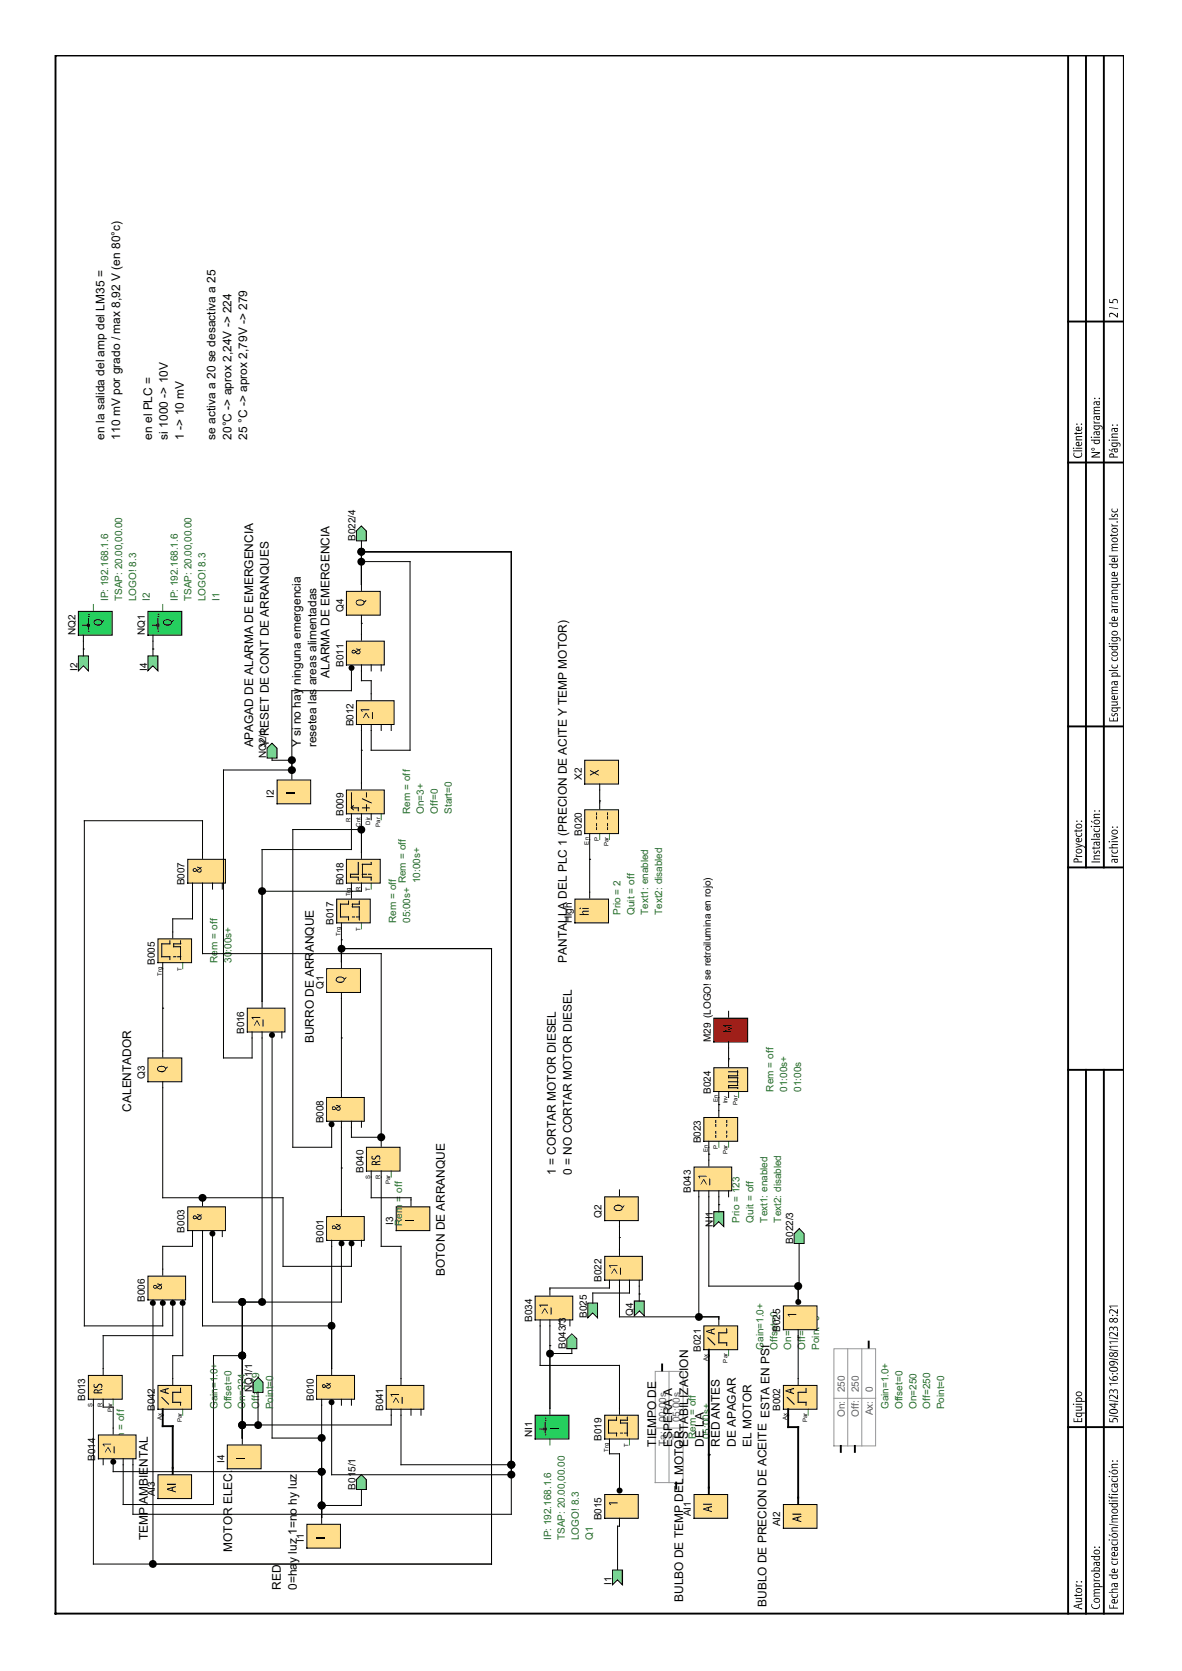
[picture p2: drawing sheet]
<svg xmlns="http://www.w3.org/2000/svg" width="210mm" height="297mm" viewBox="0 0 210 297" stroke-linecap="round" stroke-linejoin="round" font-family="sans-serif">
<defs><g id="words">
<g font-size="2.1">
<text x="18.5" y="78.1" transform="rotate(-90 18.5 78.1)">en la salida del amp del LM35 =</text>
<text x="21.3" y="78.1" transform="rotate(-90 21.3 78.1)">110 mV por grado / max 8,92 V (en 80°c)</text>
<text x="27" y="78.1" transform="rotate(-90 27 78.1)">en el PLC =</text>
<text x="29.8" y="78.1" transform="rotate(-90 29.8 78.1)">si 1000 -&gt; 10V</text>
<text x="32.6" y="78.1" transform="rotate(-90 32.6 78.1)">1 -&gt; 10 mV</text>
<text x="38.3" y="78.1" transform="rotate(-90 38.3 78.1)">se activa a 20 se desactiva a 25</text>
<text x="41.1" y="78.1" transform="rotate(-90 41.1 78.1)">20°C -&gt; aprox 2,24V -&gt; 224</text>
<text x="43.9" y="78.1" transform="rotate(-90 43.9 78.1)">25 °C -&gt; aprox 2,79V -&gt; 279</text>
<text x="58.5" y="120.5" transform="rotate(-90 58.5 120.5)">ALARMA DE EMERGENCIA</text>
<text x="45" y="132.8" transform="rotate(-90 45 132.8)">APAGAD DE ALARMA DE EMERGENCIA</text>
<text x="47.8" y="132.8" transform="rotate(-90 47.8 132.8)">Y RESET DE CONT DE ARRANQUES</text>
<text x="53.5" y="132.8" transform="rotate(-90 53.5 132.8)">Y si no hay ninguna emergencia</text>
<text x="56.3" y="132.8" transform="rotate(-90 56.3 132.8)">resetea las areas alimentadas</text>
<text x="100.7" y="171.1" transform="rotate(-90 100.7 171.1)">PANTALLA DEL PLC 1 (PRECION DE ACITE Y TEMP MOTOR)</text>
<text x="55.8" y="185.4" transform="rotate(-90 55.8 185.4)">BURRO DE ARRANQUE</text>
<text x="23.3" y="197.6" transform="rotate(-90 23.3 197.6)">CALENTADOR</text>
<text x="98.8" y="208.8" transform="rotate(-90 98.8 208.8)">1 = CORTAR MOTOR DIESEL</text>
<text x="101.6" y="208.8" transform="rotate(-90 101.6 208.8)">0 = NO CORTAR MOTOR DIESEL</text>
<text x="79" y="226.8" transform="rotate(-90 79 226.8)">BOTON DE ARRANQUE</text>
<text x="116.6" y="257.2" transform="rotate(-90 116.6 257.2)">TIEMPO DE</text>
<text x="119.4" y="257.2" transform="rotate(-90 119.4 257.2)">ESPERA A</text>
<text x="122.3" y="257.2" transform="rotate(-90 122.3 257.2)">ESTABILIZACION</text>
<text x="125.1" y="257.2" transform="rotate(-90 125.1 257.2)">DE LA</text>
<text x="127.9" y="257.2" transform="rotate(-90 127.9 257.2)">RED ANTES</text>
<text x="130.7" y="257.2" transform="rotate(-90 130.7 257.2)">DE APAGAR</text>
<text x="133.5" y="257.2" transform="rotate(-90 133.5 257.2)">EL MOTOR</text>
<text x="26.3" y="273.8" transform="rotate(-90 26.3 273.8)">TEMP AMBIENTAL</text>
<text x="41.3" y="275.9" transform="rotate(-90 41.3 275.9)">MOTOR ELEC.</text>
<text x="49.9" y="282.6" transform="rotate(-90 49.9 282.6)">RED</text>
<text x="52.7" y="282.6" transform="rotate(-90 52.7 282.6)">0=hay luz 1=no hy luz</text>
<text x="121.4" y="284.7" transform="rotate(-90 121.4 284.7)">BULBO DE TEMP DEL MOTOR</text>
<text x="136.2" y="285.6" transform="rotate(-90 136.2 285.6)">BUBLO DE PRECION DE ACEITE ESTA EN PSI</text>
</g>
<g font-size="1.8">
<text x="63.2" y="96.1" transform="rotate(-90 63.2 96.1)">B022/4</text>
<text x="13.4" y="112.9" transform="rotate(-90 13.4 112.9)">NQ2</text>
<text x="25.7" y="112.9" transform="rotate(-90 25.7 112.9)">NQ1</text>
<text x="61" y="108.8" transform="rotate(-90 61 108.8)">Q4</text>
<text x="13.8" y="119.3" transform="rotate(-90 13.8 119.3)">I2</text>
<text x="26.1" y="119.3" transform="rotate(-90 26.1 119.3)">I4</text>
<text x="61" y="118.5" transform="rotate(-90 61 118.5)">B011</text>
<text x="62.8" y="129.1" transform="rotate(-90 62.8 129.1)">B012</text>
<text x="47.3" y="134.7" transform="rotate(-90 47.3 134.7)">NQ2/1</text>
<text x="48.7" y="141.8" transform="rotate(-90 48.7 141.8)">I2</text>
<text x="103.4" y="138.6" transform="rotate(-90 103.4 138.6)">X2</text>
<text x="61" y="145" transform="rotate(-90 61 145)">B009</text>
<text x="103.4" y="148.5" transform="rotate(-90 103.4 148.5)">B020</text>
<text x="32.8" y="157.4" transform="rotate(-90 32.8 157.4)">B007</text>
<text x="61" y="157.4" transform="rotate(-90 61 157.4)">B018</text>
<text x="59.3" y="164.4" transform="rotate(-90 59.3 164.4)">B017</text>
<text x="101.6" y="164" transform="rotate(-90 101.6 164)">High</text>
<text x="27.5" y="171.5" transform="rotate(-90 27.5 171.5)">B005</text>
<text x="57.5" y="175.9" transform="rotate(-90 57.5 175.9)">Q1</text>
<text x="43.4" y="183.8" transform="rotate(-90 43.4 183.8)">B016</text>
<text x="126.3" y="185.2" transform="rotate(-90 126.3 185.2)">M29 (LOGO! se retroilumina en rojo)</text>
<text x="25.7" y="191.7" transform="rotate(-90 25.7 191.7)">Q3</text>
<text x="126.3" y="194.4" transform="rotate(-90 126.3 194.4)">B024</text>
<text x="57.5" y="199.7" transform="rotate(-90 57.5 199.7)">B008</text>
<text x="124.5" y="203.2" transform="rotate(-90 124.5 203.2)">B023</text>
<text x="64.6" y="208.5" transform="rotate(-90 64.6 208.5)">B040</text>
<text x="122.8" y="212" transform="rotate(-90 122.8 212)">B043</text>
<text x="32.8" y="219.1" transform="rotate(-90 32.8 219.1)">B003</text>
<text x="57.5" y="220.9" transform="rotate(-90 57.5 220.9)">B001</text>
<text x="69.9" y="217.7" transform="rotate(-90 69.9 217.7)">I3</text>
<text x="106.9" y="216.5" transform="rotate(-90 106.9 216.5)">Q2</text>
<text x="126.7" y="218" transform="rotate(-90 126.7 218)">NI1</text>
<text x="140.9" y="221" transform="rotate(-90 140.9 221)">B022/3</text>
<text x="106.9" y="227.9" transform="rotate(-90 106.9 227.9)">B022</text>
<text x="25.7" y="231.4" transform="rotate(-90 25.7 231.4)">B006</text>
<text x="112.5" y="233.9" transform="rotate(-90 112.5 233.9)">Q4</text>
<text x="94.5" y="235" transform="rotate(-90 94.5 235)">B034</text>
<text x="100.5" y="239.7" transform="rotate(-90 100.5 239.7)">B043/3</text>
<text x="104.3" y="234.2" transform="rotate(-90 104.3 234.2)">B025</text>
<text x="138.6" y="236.7" transform="rotate(-90 138.6 236.7)">B025</text>
<text x="124.5" y="240.2" transform="rotate(-90 124.5 240.2)">B021</text>
<text x="15.2" y="249.1" transform="rotate(-90 15.2 249.1)">B013</text>
<text x="27.5" y="250.8" transform="rotate(-90 27.5 250.8)">B042</text>
<text x="44.8" y="247.5" transform="rotate(-90 44.8 247.5)">NQ1/1</text>
<text x="55.8" y="249.1" transform="rotate(-90 55.8 249.1)">B010</text>
<text x="68.1" y="250.8" transform="rotate(-90 68.1 250.8)">B041</text>
<text x="138.6" y="250.8" transform="rotate(-90 138.6 250.8)">B002</text>
<text x="94.5" y="255.4" transform="rotate(-90 94.5 255.4)">NI1</text>
<text x="106.9" y="256.1" transform="rotate(-90 106.9 256.1)">B019</text>
<text x="16.9" y="259.6" transform="rotate(-90 16.9 259.6)">B014</text>
<text x="39.9" y="260" transform="rotate(-90 39.9 260)">I4</text>
<text x="27.5" y="266" transform="rotate(-90 27.5 266)">AI3</text>
<text x="63.2" y="264.8" transform="rotate(-90 63.2 264.8)">B015/1</text>
<text x="122.8" y="269.5" transform="rotate(-90 122.8 269.5)">AI1</text>
<text x="54" y="274.1" transform="rotate(-90 54 274.1)">I1</text>
<text x="106.9" y="270.2" transform="rotate(-90 106.9 270.2)">B015</text>
<text x="138.6" y="271.3" transform="rotate(-90 138.6 271.3)">AI2</text>
<text x="108.7" y="281.7" transform="rotate(-90 108.7 281.7)">I1</text>
</g>
<g font-size="1.8" fill="#236b23">
<text x="19.2" y="106.9" transform="rotate(-90 19.2 106.9)">IP: 192.168.1.6</text>
<text x="21.7" y="106.9" transform="rotate(-90 21.7 106.9)">TSAP: 20.00,00.00</text>
<text x="24.2" y="106.9" transform="rotate(-90 24.2 106.9)">LOGO! 8.3</text>
<text x="26.6" y="106.9" transform="rotate(-90 26.6 106.9)">I2</text>
<text x="31.6" y="106.9" transform="rotate(-90 31.6 106.9)">IP: 192.168.1.6</text>
<text x="34" y="106.9" transform="rotate(-90 34 106.9)">TSAP: 20.00,00.00</text>
<text x="36.5" y="106.9" transform="rotate(-90 36.5 106.9)">LOGO! 8.3</text>
<text x="39" y="106.9" transform="rotate(-90 39 106.9)">I1</text>
<text x="72.9" y="144.7" transform="rotate(-90 72.9 144.7)">Rem = off</text>
<text x="75.3" y="144.7" transform="rotate(-90 75.3 144.7)">On=3+</text>
<text x="77.8" y="144.7" transform="rotate(-90 77.8 144.7)">Off=0</text>
<text x="80.3" y="144.7" transform="rotate(-90 80.3 144.7)">Start=0</text>
<text x="72.1" y="157" transform="rotate(-90 72.1 157)">Rem = off</text>
<text x="74.6" y="157" transform="rotate(-90 74.6 157)">10:00s+</text>
<text x="70.4" y="164" transform="rotate(-90 70.4 164)">Rem = off</text>
<text x="72.9" y="164" transform="rotate(-90 72.9 164)">05:00s+</text>
<text x="110.2" y="162.6" transform="rotate(-90 110.2 162.6)">Prio = 2</text>
<text x="112.7" y="162.6" transform="rotate(-90 112.7 162.6)">Quit = off</text>
<text x="115.2" y="162.6" transform="rotate(-90 115.2 162.6)">Text1: enabled</text>
<text x="117.6" y="162.6" transform="rotate(-90 117.6 162.6)">Text2: disabled</text>
<text x="38.7" y="171.1" transform="rotate(-90 38.7 171.1)">Rem = off</text>
<text x="41.1" y="171.1" transform="rotate(-90 41.1 171.1)">30:00s+</text>
<text x="137.4" y="194" transform="rotate(-90 137.4 194)">Rem = off</text>
<text x="139.9" y="194" transform="rotate(-90 139.9 194)">01:00s+</text>
<text x="142.4" y="194" transform="rotate(-90 142.4 194)">01:00s</text>
<text x="71.5" y="217.9" transform="rotate(-90 71.5 217.9)">Rem = off</text>
<text x="131.4" y="217.3" transform="rotate(-90 131.4 217.3)">Prio = 123</text>
<text x="133.9" y="217.3" transform="rotate(-90 133.9 217.3)">Quit = off</text>
<text x="136.4" y="217.3" transform="rotate(-90 136.4 217.3)">Text1: enabled</text>
<text x="138.8" y="217.3" transform="rotate(-90 138.8 217.3)">Text2: disabled</text>
<text x="135.6" y="239.9" transform="rotate(-90 135.6 239.9)">Gain=1.0+</text>
<text x="138.1" y="239.9" transform="rotate(-90 138.1 239.9)">Offset=0</text>
<text x="140.6" y="239.9" transform="rotate(-90 140.6 239.9)">On=903</text>
<text x="143" y="239.9" transform="rotate(-90 143 239.9)">Off=903</text>
<text x="145.5" y="239.9" transform="rotate(-90 145.5 239.9)">Point=0</text>
<text x="38.7" y="250.5" transform="rotate(-90 38.7 250.5)">Gain=1.0+</text>
<text x="41.1" y="250.5" transform="rotate(-90 41.1 250.5)">Offset=0</text>
<text x="43.6" y="250.5" transform="rotate(-90 43.6 250.5)">On=224</text>
<text x="46.1" y="250.5" transform="rotate(-90 46.1 250.5)">Off=279</text>
<text x="48.5" y="250.5" transform="rotate(-90 48.5 250.5)">Point=0</text>
<text x="157.9" y="250.5" transform="rotate(-90 157.9 250.5)">Gain=1.0+</text>
<text x="160.4" y="250.5" transform="rotate(-90 160.4 250.5)">Offset=0</text>
<text x="162.8" y="250.5" transform="rotate(-90 162.8 250.5)">On=250</text>
<text x="165.3" y="250.5" transform="rotate(-90 165.3 250.5)">Off=250</text>
<text x="167.8" y="250.5" transform="rotate(-90 167.8 250.5)">Point=0</text>
<text x="123.7" y="255.8" transform="rotate(-90 123.7 255.8)">Rem = off</text>
<text x="126.1" y="255.8" transform="rotate(-90 126.1 255.8)">05:00s+</text>
<text x="22.1" y="258.4" transform="rotate(-90 22.1 258.4)">Rem = off</text>
<text x="97.9" y="273.8" transform="rotate(-90 97.9 273.8)">IP: 192.168.1.6</text>
<text x="100.4" y="273.8" transform="rotate(-90 100.4 273.8)">TSAP: 20.00,00.00</text>
<text x="102.8" y="273.8" transform="rotate(-90 102.8 273.8)">LOGO! 8.3</text>
<text x="105.3" y="273.8" transform="rotate(-90 105.3 273.8)">Q1</text>
</g>
<g font-size="1.8" fill="#2341b9">
<text x="150.1" y="251.9" transform="rotate(-90 150.1 251.9)">On:</text>
<text x="150.1" y="247.5" transform="rotate(-90 150.1 247.5)">250</text>
<text x="152.6" y="251.9" transform="rotate(-90 152.6 251.9)">Off:</text>
<text x="152.6" y="247.5" transform="rotate(-90 152.6 247.5)">250</text>
<text x="155.1" y="251.5" transform="rotate(-90 155.1 251.5)">Ax:</text>
<text x="155.1" y="247.5" transform="rotate(-90 155.1 247.5)">0</text>
<text x="118.4" y="257" transform="rotate(-90 118.4 257)">Ta:</text>
<text x="118.4" y="252.8" transform="rotate(-90 118.4 252.8)">00:00s</text>
<text x="120.8" y="256" transform="rotate(-90 120.8 256)">T:</text>
<text x="120.8" y="252.8" transform="rotate(-90 120.8 252.8)">05:00s</text>
</g>
<g font-size="1.1">
<text x="62.3" y="146" transform="rotate(-90 62.3 146)">R</text>
<text x="64.1" y="146.9" transform="rotate(-90 64.1 146.9)">Cnt</text>
<text x="65.8" y="146.6" transform="rotate(-90 65.8 146.6)">Dir</text>
<text x="67.6" y="146.9" transform="rotate(-90 67.6 146.9)">Par</text>
<text x="106.4" y="149.6" transform="rotate(-90 106.4 149.6)">P</text>
<text x="104.6" y="150.1" transform="rotate(-90 104.6 150.1)">En</text>
<text x="108.1" y="150.4" transform="rotate(-90 108.1 150.4)">Par</text>
<text x="62.3" y="159.3" transform="rotate(-90 62.3 159.3)">Trg</text>
<text x="64.1" y="158.4" transform="rotate(-90 64.1 158.4)">R</text>
<text x="65.8" y="158.4" transform="rotate(-90 65.8 158.4)">T</text>
<text x="60.5" y="166.3" transform="rotate(-90 60.5 166.3)">Trg</text>
<text x="64.1" y="165.4" transform="rotate(-90 64.1 165.4)">T</text>
<text x="28.7" y="173.4" transform="rotate(-90 28.7 173.4)">Trg</text>
<text x="32.3" y="172.5" transform="rotate(-90 32.3 172.5)">T</text>
<text x="127.6" y="196" transform="rotate(-90 127.6 196)">En</text>
<text x="129.3" y="196.1" transform="rotate(-90 129.3 196.1)">Inv</text>
<text x="131.1" y="196.3" transform="rotate(-90 131.1 196.3)">Par</text>
<text x="65.8" y="209.5" transform="rotate(-90 65.8 209.5)">S</text>
<text x="67.6" y="209.5" transform="rotate(-90 67.6 209.5)">R</text>
<text x="125.8" y="204.8" transform="rotate(-90 125.8 204.8)">En</text>
<text x="127.6" y="204.2" transform="rotate(-90 127.6 204.2)">P</text>
<text x="129.3" y="205.1" transform="rotate(-90 129.3 205.1)">Par</text>
<text x="69.3" y="210.4" transform="rotate(-90 69.3 210.4)">Par</text>
<text x="125.8" y="241.8" transform="rotate(-90 125.8 241.8)">Ax</text>
<text x="129.3" y="242.2" transform="rotate(-90 129.3 242.2)">Par</text>
<text x="16.4" y="250.1" transform="rotate(-90 16.4 250.1)">S</text>
<text x="18.2" y="250.1" transform="rotate(-90 18.2 250.1)">R</text>
<text x="19.9" y="251" transform="rotate(-90 19.9 251)">Par</text>
<text x="28.7" y="252.4" transform="rotate(-90 28.7 252.4)">Ax</text>
<text x="32.3" y="252.8" transform="rotate(-90 32.3 252.8)">Par</text>
<text x="111.7" y="257.2" transform="rotate(-90 111.7 257.2)">T</text>
<text x="139.9" y="252.4" transform="rotate(-90 139.9 252.4)">Ax</text>
<text x="143.4" y="252.8" transform="rotate(-90 143.4 252.8)">Par</text>
<text x="108.1" y="258.1" transform="rotate(-90 108.1 258.1)">Trg</text>
</g>
</g></defs>
<path d="M9.9 9.9h189.8v276.9h-189.8zM189.8 9.9v276.9M193 9.9v144.3M196.1 9.9v144.3M189.8 57.1h9.9M189.8 82.2h9.9M189.8 129.1h9.9M189.8 154.2h9.9M189.8 190.2h9.9M193 190.2v96.6M196.1 190.2v96.6M189.8 253.7h9.9" fill="none" stroke="#000" stroke-width=".34"/>
<g fill="#000">
<path d="M197.1 55.7a1.06 1.06 0 0 1 1.4 .5v-.6h.1v.8h-.1a.97 .97 0 0 0-1.3-.5l.1 .4-.2 .1zM197.1 54.6l1.6 .2v.1l-1.6-.2zM197.1 53.2h.1v.5h.5a.49 .49 0 0 1 .6-.6 .49 .49 0 0 1 .2 .8l-.1-.1a.36 .36 0 0 0 0-.4 .36 .36 0 0 0-.5 0 .36 .36 0 0 0 0 .5l-.8-.1z"/>
<path d="M190.8 80.4l.2 .1a.55 .55 0 0 0 .1 .7 .55 .55 0 0 0 .7 0l.3-.3v-.4l.1-.1a.74 .74 0 0 1-.7 1 .74 .74 0 0 1-.7-1zM190.7 80.1h1.6v.1h-1.6zM191.1 79.6h1.2v.2h-1.2zM190.6 79.7a.15 .15 0 0 1 .3 0 .15 .15 0 0 1-.3 0zM191.2 78.6l.6-.1v.7l.3-.2v-.4h.1a.54 .54 0 0 1-.4 .7 .54 .54 0 0 1-.6-.5zM191.3 78.8v.3l.3 .1v-.5zM191.2 77.6l1.1-.1v.2h-.9l-.1 .2 .2 .2h.8v.2h-1.2v-.2h.2l-.2-.2zM190.9 77h.2v-.2h.2v.2h.8v-.2h.2l-.1 .3h-.9v.2h-.2v-.2h-.2zM191.2 75.9l.6-.1v.7l.3-.2v-.4h.1a.54 .54 0 0 1-.4 .7 .54 .54 0 0 1-.6-.6zM191.3 76.1v.3l.3 .1v-.5zM192 75.4a.15 .15 0 0 1 .3 0 .15 .15 0 0 1-.3 0zM191.2 75.4a.15 .15 0 0 1 .3 0 .15 .15 0 0 1-.3 0z"/>
<path d="M193.9 80.3h1.6v.3l-1.3 .6h1.3v.1h-1.6v-.2l1.3-.6h-1.3zM193.9 79.9a.3 .3 0 0 1 .6 0 .3 .3 0 0 1-.6 0zM194 79.8a.19 .19 0 0 0 .2 .2 .19 .19 0 0 0 .2-.2zM193.8 78.1h1.7v.2h-.2a.34 .34 0 0 1 .1 .4 .34 .34 0 0 1-.4 .2 .42 .42 0 0 1-.5 0 .42 .42 0 0 1 0-.6h-.7zM194.5 78.4a.43 .43 0 0 0 .4 .4 .43 .43 0 0 0 .4-.3l-.2-.2zM194.3 77.6h1.2v.2h-1.2zM193.8 77.7a.12 .12 0 0 1 .2 0 .12 .12 0 0 1-.2 0zM194.4 76.8l.2-.1h.9v.1h-.2a.32 .32 0 0 1 .1 .5 .32 .32 0 0 1-.5 0l-.1-.5-.3 .1v.4h-.1zM194.9 76.8a.25 .25 0 0 0 .1 .4 .25 .25 0 0 0 .3-.1l-.1-.3zM194.3 75.6h1a.48 .48 0 0 1 .6 .2 .48 .48 0 0 1-.1 .6l-.1-.1 .1-.4-.6-.1a.42 .42 0 0 1 0 .5 .42 .42 0 0 1-.5 .1l-.3-.1a.29 .29 0 0 1 .1-.5h-.2zM194.5 75.9a.39 .39 0 0 0 .3 .4 .39 .39 0 0 0 .5-.4l-.2-.1zM194.3 74.8h.1l.2 .3h.9v.2h-1.2v-.2h.2zM194.4 74.1l.2-.1h.9v.1h-.2a.32 .32 0 0 1 .1 .5 .32 .32 0 0 1-.5 0l-.1-.5-.3 .1v.3l-.1 .1zM194.9 74.1a.25 .25 0 0 0 .1 .4 .25 .25 0 0 0 .3-.1l-.1-.3zM194.4 72.4l1.1-.1v.2h-.9l-.2 .1 .2 .3h.9v.2h-.9l-.2 .1 .2 .2h.9v.2l-1.2 .1v-.3h.2l-.2-.2 .1-.2 .1-.1-.2-.2zM194.4 71.5l.2-.2h.9v.2h-.2a.32 .32 0 0 1 .1 .5 .32 .32 0 0 1-.5 0l-.1-.5-.3 .1v.3l-.1 .1zM194.9 71.5a.25 .25 0 0 0 .1 .3 .25 .25 0 0 0 .3 0l-.1-.3zM195.2 70.8a.15 .15 0 0 1 .3 0 .15 .15 0 0 1-.3 0zM194.4 70.8a.12 .12 0 0 1 .2 0 .12 .12 0 0 1-.2 0z"/>
<path d="M197.1 80.7a.46 .46 0 0 1 .6-.1 .46 .46 0 0 1 .3 .6h.6v.1h-1.5zM197.3 80.9l-.1 .3h.6l-.1-.4zM197.5 79.8l.3-.1h.8v.2h-.1a.32 .32 0 0 1 .1 .4 .32 .32 0 0 1-.5 .1l-.1-.5-.4 .1 .1 .3-.1 .1zM198.1 79.9a.25 .25 0 0 0 .1 .3 .25 .25 0 0 0 .3 0l-.2-.3zM197 79.8l.3 .2v.2l-.3-.2zM197.5 78.7h1a.48 .48 0 0 1 .5 .2 .48 .48 0 0 1 0 .5l-.1-.1v-.4l-.5-.1a.42 .42 0 0 1 0 .6 .42 .42 0 0 1-.5 0l-.3-.1a.29 .29 0 0 1 .1-.5h-.2zM197.7 78.9a.39 .39 0 0 0 .3 .4 .39 .39 0 0 0 .4-.3l-.2-.2zM197.5 78.1h1.1v.2h-1.1zM197 78.2a.12 .12 0 0 1 .2 0 .12 .12 0 0 1-.2 0zM197.5 77.1l1.1-.1v.2h-.9l-.1 .2 .2 .2h.8v.2l-1.1 .1v-.3h.2l-.2-.2zM197.5 76.2l.3-.1h.8v.1h-.1a.32 .32 0 0 1 .1 .5 .32 .32 0 0 1-.5 .1l-.1-.6-.4 .1 .1 .4-.1 .1zM198.1 76.2a.25 .25 0 0 0 .1 .4 .25 .25 0 0 0 .3-.1l-.2-.3zM198.4 75.6a.13 .13 0 0 1 .2 0 .13 .13 0 0 1-.2 0zM197.6 75.6a.12 .12 0 0 1 .2 0 .12 .12 0 0 1-.2 0z"/>
<path d="M197.1 127.6h.1v.5h.6v-.5h.1v.5h.6v-.6h.1v.7h-1.5zM197.6 126.7v.2a.19 .19 0 0 0 .2 .3 .19 .19 0 0 0 .2-.2 .34 .34 0 0 1 .5-.2 .34 .34 0 0 1 0 .5h-.1l.1-.1a.19 .19 0 0 0-.1-.3 .19 .19 0 0 0-.3 .2 .34 .34 0 0 1-.5 .2 .34 .34 0 0 1 0-.6zM197.5 125.7h1.6v.2h-.6l.1 .2a.58 .58 0 0 1-.5 .4 .58 .58 0 0 1-.6-.4l.2-.2h-.2zM197.7 126a.43 .43 0 0 0 .3 .4 .43 .43 0 0 0 .5-.2l-.2-.3h-.5zM197.5 124.7h1.1v.1h-.1a.33 .33 0 0 1 .1 .5 .33 .33 0 0 1-.4 .1h-.7v-.1h.8l.2-.1-.1-.2-.1-.2h-.8zM197.5 123.8l.6-.2v.6l.4-.1-.1-.4h.1a.56 .56 0 0 1-.3 .7 .56 .56 0 0 1-.7-.4zM197.6 123.9l.1 .3h.3v-.4zM197.5 122.2l1.1-.2v.2h-.6l-.4 .2 .2 .2h.8v.2h-.8l-.2 .2 .2 .2h.8v.2h-1.1v-.2h.2l-.2-.3 .2-.2-.2-.3zM197.5 121.2l1.1-.1v.1h-.1a.32 .32 0 0 1 .1 .5 .32 .32 0 0 1-.5 .1l-.1-.6-.4 .2 .1 .3-.1 .1zM198.1 121.2a.22 .22 0 0 0 .1 .4 .22 .22 0 0 0 .3-.2zM197.5 119.7a.57 .57 0 0 1 .7-.3 .57 .57 0 0 1 .4 .6l-.1 .1h.6v.2h-1.6v-.2h.2l-.2-.1zM197.7 119.8a.2 .2 0 0 0-.1 .2 .2 .2 0 0 0 .2 .1h.5a.21 .21 0 0 0 .2-.2 .21 .21 0 0 0-.1-.2zM197 119.1h1.6v.2h-1.6zM197.6 118.1l.1 .1a.4 .4 0 0 0 .3 .5 .4 .4 0 0 0 .5-.4l-.1-.1 .1-.1a.52 .52 0 0 1-.4 .7 .52 .52 0 0 1-.5-.7zM197.6 116.8h.1a.4 .4 0 0 0 .3 .6 .4 .4 0 0 0 .5-.4l-.1-.2h.1a.52 .52 0 0 1-.4 .7 .52 .52 0 0 1-.5-.7zM197.7 115.9a.53 .53 0 0 1 .7 0 .53 .53 0 0 1 .1 .7 .53 .53 0 0 1-.8 0 .53 .53 0 0 1 0-.7zM197.6 116.1a.41 .41 0 0 0 .5 .4 .41 .41 0 0 0 .4-.4l-.5-.1zM197 114.8h1.6v.2h-.1l.1 .2a.6 .6 0 0 1-.5 .4 .6 .6 0 0 1-.6-.3l.2-.3h-.7zM197.7 115.1a.43 .43 0 0 0 .3 .4 .43 .43 0 0 0 .5-.3l-.2-.2h-.5zM197.5 114.3h1.1v.2h-1.1zM197 114.4a.12 .12 0 0 1 .2 0 .12 .12 0 0 1-.2 0zM197.5 113.2h1a.48 .48 0 0 1 .5 .2 .48 .48 0 0 1 0 .6l-.1-.1v-.4l-.5-.1a.33 .33 0 0 1 .1 .6h-.7a.32 .32 0 0 1-.3-.2 .32 .32 0 0 1 .2-.4h-.2zM197.7 113.5l-.1 .1a.43 .43 0 0 0 .4 .3 .43 .43 0 0 0 .4-.3l-.2-.2zM197.7 112.2a.53 .53 0 0 1 .7 0 .53 .53 0 0 1 .1 .7 .53 .53 0 0 1-.8 0 .53 .53 0 0 1 0-.7zM197.6 112.4a.41 .41 0 0 0 .5 .4 .41 .41 0 0 0 .4-.4l-.5-.1zM197 110.7h1.6v.1h-.1l.1 .2a.6 .6 0 0 1-.5 .5 .6 .6 0 0 1-.6-.4l.2-.3h-.7zM197.7 111a.43 .43 0 0 0 .3 .3 .43 .43 0 0 0 .5-.2l-.2-.3h-.5zM197.5 109.8l.6-.2v.6l.4-.1-.1-.4 .1-.1a.56 .56 0 0 1-.3 .8 .56 .56 0 0 1-.7-.4zM197.6 109.9l.1 .3h.3v-.4zM197.5 108.4l1.1-.2v.2h-.1a.32 .32 0 0 1 .1 .5 .32 .32 0 0 1-.5 0l-.1-.5-.4 .1 .1 .3-.1 .1zM198.1 108.4a.22 .22 0 0 0 .1 .4 .22 .22 0 0 0 .3-.3zM197.5 107.4l.3 .3h.8v.2h-1.1v-.1h.2zM197.5 106.8l.3 .3h.8v.1l-1.1 .1v-.2h.2zM197.5 106l1.1-.1v.2h-.1a.32 .32 0 0 1 .1 .4 .32 .32 0 0 1-.5 .1l-.1-.5-.4 .1 .1 .3-.1 .1zM198.1 106.1a.22 .22 0 0 0 .1 .3 .22 .22 0 0 0 .3-.2zM197.5 104.9l.3-.1h.8v.2h-.8l-.2 .2 .2 .3h.8v.1h-1.1v-.1h.2l-.2-.3zM197.5 103.8h1.6v.1h-.6l.1 .2a.58 .58 0 0 1-.5 .5 .58 .58 0 0 1-.6-.5l.2-.2h-.2zM197.7 104.1a.43 .43 0 0 0 .3 .3 .43 .43 0 0 0 .5-.2l-.2-.3h-.5zM197.5 102.7h1.1v.1l-.1 .1a.33 .33 0 0 1 .1 .4 .33 .33 0 0 1-.4 .2h-.7v-.2h.8l.2-.1-.1-.2-.1-.1h-.8zM197.5 101.8l.6-.2v.7l.4-.2-.1-.3 .1-.1a.56 .56 0 0 1-.3 .7 .56 .56 0 0 1-.7-.4zM197.6 101.9l.1 .3 .3 .1v-.5zM197 100.2h1.6v.2h-.1l.1 .2a.6 .6 0 0 1-.5 .4 .6 .6 0 0 1-.6-.3l.2-.3h-.7zM197.7 100.5a.43 .43 0 0 0 .3 .4 .43 .43 0 0 0 .5-.3l-.2-.2h-.5zM197.5 99.3l.6-.2v.7l.4-.2-.1-.3 .1-.1a.56 .56 0 0 1-.3 .8 .56 .56 0 0 1-.7-.5zM197.6 99.4l.1 .3 .3 .1v-.5zM197 98.8h1.6v.1h-1.6zM197.5 96.8l1.1-.2v.2h-.6l-.4 .2 .2 .2h.8v.2h-.8l-.2 .2 .2 .2h.8v.2h-1.1v-.2h.2l-.2-.3 .2-.2-.2-.3zM197.7 95.6a.53 .53 0 0 1 .7 0 .53 .53 0 0 1 .1 .7 .53 .53 0 0 1-.8 .1 .53 .53 0 0 1 0-.8zM197.6 95.8a.41 .41 0 0 0 .5 .4 .41 .41 0 0 0 .4-.4l-.5-.1zM197.2 95.1h.3v-.2h.1v.2h.8l.1-.3 .1 .1-.2 .3h-.8v.2l-.4-.2zM197.7 93.9a.53 .53 0 0 1 .7 0 .53 .53 0 0 1 .1 .7 .53 .53 0 0 1-.8 .1 .53 .53 0 0 1 0-.8zM197.6 94.2a.41 .41 0 0 0 .5 .3 .41 .41 0 0 0 .4-.3l-.5-.2zM197.5 93.1l.3 .3h.8v.2h-1.1v-.2h.2zM198.4 92.8a.13 .13 0 0 1 .2 0 .13 .13 0 0 1-.2 0zM197 92.2h1.6v.1h-1.6zM197.6 91.3v.2a.19 .19 0 0 0 .2 .2 .19 .19 0 0 0 .2-.1 .34 .34 0 0 1 .5-.2 .34 .34 0 0 1 0 .5h-.1l.1-.2a.19 .19 0 0 0-.1-.2 .19 .19 0 0 0-.3 .2 .34 .34 0 0 1-.5 .2 .34 .34 0 0 1 0-.6zM197.6 90.4h.1a.4 .4 0 0 0 .3 .6 .4 .4 0 0 0 .5-.4l-.1-.2h.1a.52 .52 0 0 1-.4 .7 .52 .52 0 0 1-.5-.7z"/>
<path d="M190.8 152.7a.46 .46 0 0 1 .6-.1 .46 .46 0 0 1 .2 .5h.7v.2h-1.5zM190.9 152.8v.3h.6l-.2-.3zM191.1 151.8h.2l.1 .3h.9v.2h-1.2v-.1l.2-.1zM191.3 151a.49 .49 0 0 1 .8 0 .49 .49 0 0 1-.3 .7h-.1a.44 .44 0 0 1-.5-.2 .44 .44 0 0 1 .1-.5zM191.3 151.2a.41 .41 0 0 0 .4 .4 .41 .41 0 0 0 .4-.4l-.4-.2zM191.1 149.9l1.6 .5v.3l-.1-.2-.3-.1-1.2 .3v-.2l1-.2-1-.3zM191.2 149l.6-.1v.7l.3-.2v-.4h.1a.54 .54 0 0 1-.4 .7 .54 .54 0 0 1-.6-.5zM191.3 149.2v.3l.3 .1v-.5zM191.2 148l.1 .1a.38 .38 0 0 0 .4 .5 .38 .38 0 0 0 .4-.5l.1-.1a.52 .52 0 0 1-.5 .8 .52 .52 0 0 1-.5-.8zM190.9 147.6h.2v-.2h.2v.2h.8v-.2l.2 .1-.1 .2-.9 .1v.2h-.2v-.2h-.2zM191.3 146.5a.49 .49 0 0 1 .8 0 .49 .49 0 0 1-.3 .8h-.1a.44 .44 0 0 1-.5-.3 .44 .44 0 0 1 .1-.5zM191.3 146.7a.41 .41 0 0 0 .4 .4 .41 .41 0 0 0 .4-.4l-.4-.1zM192 146a.15 .15 0 0 1 .3 0 .15 .15 0 0 1-.3 0zM191.2 146a.15 .15 0 0 1 .3 0 .15 .15 0 0 1-.3 0z"/>
<path d="M193.9 153.1h1.6v.2h-1.6zM194.4 152.1l1.1-.1v.2h-.9l-.2 .2 .2 .2h.9v.2h-1.2v-.2h.2l-.2-.2zM194.4 151.2h.1v.4a.32 .32 0 0 0 .4-.4 .35 .35 0 0 1 .5 .1 .35 .35 0 0 1 0 .5l-.2-.1 .1-.1a.18 .18 0 0 0-.1-.2 .18 .18 0 0 0-.2 0l-.1 .1a.34 .34 0 0 1-.5 .2 .34 .34 0 0 1 0-.5zM194.1 150.7h.2v-.2h.1v.2h.8l.1-.2h.1v.3h-1v.2h-.1v-.2h-.2zM194.4 149.7l.2-.1h.9v.2h-.2a.32 .32 0 0 1 .1 .4 .32 .32 0 0 1-.5 .1l-.1-.5-.3 .1v.3l-.1 .1zM194.9 149.8a.25 .25 0 0 0 .1 .3 .25 .25 0 0 0 .3 0l-.1-.3zM193.8 149.1h1.7v.2h-1.7zM194.4 148.3l.2-.1h.9v.1h-.2a.32 .32 0 0 1 .1 .5 .32 .32 0 0 1-.5 0l-.1-.5-.3 .1v.4h-.1zM194.9 148.3a.25 .25 0 0 0 .1 .4 .25 .25 0 0 0 .3-.1l-.1-.3zM194.4 147.2h.1a.38 .38 0 0 0 .4 .5 .38 .38 0 0 0 .3-.5h.2a.52 .52 0 0 1-.5 .7 .52 .52 0 0 1-.5-.7zM194.3 146.8h1.2v.2h-1.2zM193.8 146.9a.12 .12 0 0 1 .2 0 .12 .12 0 0 1-.2 0zM194.5 145.8a.49 .49 0 0 1 .8 0 .49 .49 0 0 1-.3 .7l-.1 .1a.44 .44 0 0 1-.5-.3 .44 .44 0 0 1 .1-.5zM194.5 146a.41 .41 0 0 0 .4 .4 .41 .41 0 0 0 .4-.4l-.4-.2zM193.8 145.8l.3 .3v.2l-.3-.3zM194.4 144.7h1.1v.1h-.9l-.2 .2 .2 .2h.9v.2l-1.2 .1v-.3h.2l-.2-.2zM195.2 144.1a.15 .15 0 0 1 .3 0 .15 .15 0 0 1-.3 0zM194.4 144.1a.12 .12 0 0 1 .2 0 .12 .12 0 0 1-.2 0z"/>
<path d="M197.5 152.8l.3-.1h.8v.1h-.1a.32 .32 0 0 1 .1 .5 .32 .32 0 0 1-.5 0l-.1-.5-.4 .1 .1 .3-.1 .1zM198.1 152.8a.25 .25 0 0 0 .1 .4 .25 .25 0 0 0 .3-.1l-.2-.3zM197.5 151.8h.1l.1 .3h.9v.2h-1.1v-.1l.2-.1zM197.6 151h.1a.38 .38 0 0 0 .4 .6 .38 .38 0 0 0 .3-.6h.1a.52 .52 0 0 1-.4 .7 .52 .52 0 0 1-.5-.7zM197.5 150.1l1.1-.1v.2h-.9l-.1 .2 .2 .2h.8v.2h-1.6v-.2h.7l-.2-.2zM197.5 149.5h1.1v.2h-1.1zM197 149.6a.12 .12 0 0 1 .2 0 .12 .12 0 0 1-.2 0zM197.5 148.5l1.1 .3v.2l-1.1 .3v-.2l1-.2-1-.3zM197.7 147.6a.49 .49 0 0 1 .8 0 .49 .49 0 0 1-.3 .7h-.2a.44 .44 0 0 1-.5-.2 .44 .44 0 0 1 .2-.5zM197.6 147.8a.41 .41 0 0 0 .5 .4 .41 .41 0 0 0 .4-.4l-.5-.2zM198.4 147a.13 .13 0 0 1 .2 0 .13 .13 0 0 1-.2 0zM197.6 147a.12 .12 0 0 1 .2 0 .12 .12 0 0 1-.2 0z"/>
<path d="M190.8 252.1h.1v.5h.5v-.5h.2v.5h.5v-.5h.2v.7h-1.5zM191.1 251.1h1.6v.1h-.6a.34 .34 0 0 1 .2 .5 .34 .34 0 0 1-.4 .2 .43 .43 0 0 1-.6-.1 .43 .43 0 0 1-.1-.5zM191.3 251.4a.43 .43 0 0 0 .4 .3 .43 .43 0 0 0 .5-.2l-.3-.3zM191.1 250h1.2v.1h-.2l.1 .6h-1.1v-.1h.9l.2-.2-.3-.3h-.8zM191.1 249.5h1.2v.2h-1.2zM190.6 249.6a.15 .15 0 0 1 .3 0 .15 .15 0 0 1-.3 0zM191.2 248.6a.55 .55 0 0 1 .6-.3 .55 .55 0 0 1 .4 .6l-.1 .1h.6v.2h-1.6v-.2h.2l-.2-.1zM191.3 248.7a.2 .2 0 0 0 0 .2 .2 .2 0 0 0 .2 .1h.4a.21 .21 0 0 0 .2-.2 .21 .21 0 0 0-.1-.2l-.3-.1zM191.2 247.6a.53 .53 0 0 1 .7-.3 .53 .53 0 0 1 .2 .8 .56 .56 0 0 1-.6 .1 .56 .56 0 0 1-.3-.6zM191.3 247.6a.41 .41 0 0 0 .4 .4 .41 .41 0 0 0 .4-.4l-.4-.1z"/>
<path d="M197.1 252.1h.1v.5h.5a.5 .5 0 0 1 .6-.6 .5 .5 0 0 1 .2 .9l-.1-.1a.36 .36 0 0 0 0-.5 .36 .36 0 0 0-.5 0 .36 .36 0 0 0 0 .5h-.8zM197.1 251.5l1.6 .2v.2l-1.6-.3zM197.2 250.5a.89 .89 0 0 1 1.4 .4 .87 .87 0 0 1-.8 .5 .87 .87 0 0 1-.7-.5zM197.2 250.7v.2a.9 .9 0 0 0 1.3 0 1.02 1.02 0 0 0-1.3-.2zM197.1 249.5h.9v-.2h.2v.2h.4v.2h-.4v.6h-.2l-.9-.6zM197.3 249.7l.7 .4v-.4zM197.1 248.8l1.6 .2v.2l-1.6-.2zM197.1 248a1.1 1.1 0 0 1 1.4 .5v-.6h.1v.8l-1-.6a.3 .3 0 0 0-.4 .1 .3 .3 0 0 0 .1 .4l-.2 .1v-.2zM197.3 247h.3l.2 .2a.43 .43 0 0 1 .6-.2 .43 .43 0 0 1 .2 .5v.2h-.2a.34 .34 0 0 0-.1-.6 .34 .34 0 0 0-.4 .5l-.2-.1a.29 .29 0 0 0-.3-.4 .29 .29 0 0 0-.1 .5l-.2 .1v-.3zM197.1 245.8h1.5v.2h-1.3l.2 .2-.1 .1zM197.1 244.7h.1l.2 .4 .4 .1a.46 .46 0 0 1 .3-.7 .46 .46 0 0 1 .5 .6 .87 .87 0 0 1-.9 .3 .87 .87 0 0 1-.6-.7zM197.8 244.9a.32 .32 0 0 0 .4 .3 .32 .32 0 0 0 .2-.4zM198.4 244.2a.13 .13 0 0 1 .2 0 .13 .13 0 0 1-.2 0zM197.6 244.2a.12 .12 0 0 1 .2 0 .12 .12 0 0 1-.2 0zM197.2 243.1a.89 .89 0 0 1 1.4 .3 .87 .87 0 0 1-.8 .5 .87 .87 0 0 1-.7-.5zM197.2 243.2v.2a.9 .9 0 0 0 1.3 0 1.02 1.02 0 0 0-1.3-.2zM197.1 242.1a.91 .91 0 0 1 1.5 .5h-.1l-.2-.4-.4-.1a.41 .41 0 0 1 0 .6 .41 .41 0 0 1-.5 0l-.3-.3zM197.3 242.2l-.1 .1a.38 .38 0 0 0 .3 .3 .38 .38 0 0 0 .4-.3 .44 .44 0 0 0-.6-.1zM197.1 241.4l1.6 .2v.2l-1.6-.3zM197.1 240.5l.5-.1 .2 .2a.43 .43 0 0 1 .6-.3 .43 .43 0 0 1 .1 .7 .43 .43 0 0 1-.7-.1 .41 .41 0 0 1-.6 .2 .41 .41 0 0 1-.1-.6zM197.2 240.8a.26 .26 0 0 0 .5 0 .26 .26 0 0 0-.5 0zM197.9 240.8a.31 .31 0 0 0 .6 0 .31 .31 0 0 0-.6 0zM197.1 239.8l1.6 .2v.2l-1.6-.3zM197.1 239.2h1.5v.2h-1.3l.2 .2-.1 .1zM197.1 238.4h1.5v.1h-1.3l.2 .3-.1 .1zM197.1 237.7l1.6 .2v.2l-1.6-.3zM197.1 236.9a1.1 1.1 0 0 1 1.4 .5v-.6h.1v.8l-1-.6a.3 .3 0 0 0-.4 .1 .3 .3 0 0 0 .1 .4h-.2v-.1zM197.3 235.8h.3l.2 .3a.43 .43 0 0 1 .6-.3 .43 .43 0 0 1 .2 .6v.2h-.2a.34 .34 0 0 0-.1-.6 .34 .34 0 0 0-.4 .4h-.2a.29 .29 0 0 0-.3-.4 .29 .29 0 0 0-.1 .5l-.2 .1v-.4zM197.1 234.4l.5-.1 .2 .2a.43 .43 0 0 1 .6-.3 .43 .43 0 0 1 .1 .7 .43 .43 0 0 1-.7-.1 .41 .41 0 0 1-.6 .2 .41 .41 0 0 1-.1-.6zM197.2 234.7a.26 .26 0 0 0 .5 0 .26 .26 0 0 0-.5 0zM197.9 234.7a.31 .31 0 0 0 .6 0 .31 .31 0 0 0-.6 0zM198.4 233.8a.13 .13 0 0 1 .2 0 .13 .13 0 0 1-.2 0zM197.6 233.8a.12 .12 0 0 1 .2 0 .12 .12 0 0 1-.2 0zM197.1 232.8a1.1 1.1 0 0 1 1.4 .5v-.6h.1v.8l-1-.6a.3 .3 0 0 0-.4 .1 .3 .3 0 0 0 .1 .4l-.2 .1v-.2zM197.1 232.1h1.5v.1h-1.3l.2 .3h-.1z"/>
<path d="M190.8 285.4l1.5-.5v.3l-.6 .1v.4l.6 .2v.2l-1.5-.5zM190.9 285.5l.7 .2v-.4zM191.1 284h1.2v.1l-.2 .1a.33 .33 0 0 1 .1 .4 .33 .33 0 0 1-.4 .2h-.7v-.2h.8l.2-.1v-.2l-.2-.1h-.8zM190.9 283.5h.2v-.2h.2v.2h.7l.1-.2h.2l-.2 .3-.8 .1v.1l-.4-.1zM191.3 282.4a.53 .53 0 0 1 .7-.1 .53 .53 0 0 1 .1 .7 .53 .53 0 0 1-.7 .1 .53 .53 0 0 1-.1-.7zM191.3 282.6a.41 .41 0 0 0 .4 .4 .41 .41 0 0 0 .4-.4l-.4-.2zM191.1 281.5l.4 .3h.8v.2h-1.2v-.1h.2zM192 281.2a.15 .15 0 0 1 .3 0 .15 .15 0 0 1-.3 0zM191.2 281.2a.15 .15 0 0 1 .3 0 .15 .15 0 0 1-.3 0z"/>
<path d="M194 285.1h.1a.57 .57 0 0 0 .3 .7 .57 .57 0 0 0 .7-.1l.2-.2-.1-.4h.2a.73 .73 0 0 1-.7 .9 .73 .73 0 0 1-.7-.9zM194.5 284.1a.53 .53 0 0 1 .7 0 .53 .53 0 0 1 .1 .7 .53 .53 0 0 1-.7 .1 .53 .53 0 0 1-.1-.8zM194.5 284.4a.41 .41 0 0 0 .4 .3 .41 .41 0 0 0 .4-.3l-.4-.2zM194.4 282.6l1.1-.2v.2h-.7l-.4 .2 .2 .2h.9v.2h-.9l-.2 .2 .2 .2h.9v.2h-1.2v-.2h.2l-.2-.3 .2-.2-.2-.3zM194.3 281.6a.57 .57 0 0 1 .7-.3 .57 .57 0 0 1 .4 .6h-.1h.6v.2l-1.6 .1v-.2h.2l-.2-.2zM194.5 281.6a.2 .2 0 0 0-.1 .2 .2 .2 0 0 0 .2 .1h.5a.21 .21 0 0 0 .2-.1 .21 .21 0 0 0-.1-.2zM194.3 280.6l.3 .3h.9v.2h-1.2v-.2h.2zM194.5 279.7a.53 .53 0 0 1 .7 0 .53 .53 0 0 1 .1 .7 .53 .53 0 0 1-.7 0 .53 .53 0 0 1-.1-.7zM194.5 279.9a.41 .41 0 0 0 .4 .4 .41 .41 0 0 0 .4-.4l-.4-.1zM193.8 279.1h.7h-.2a.58 .58 0 0 1 .5-.6 .58 .58 0 0 1 .6 .3v.2l-.1 .2h.2v.2l-1.7-.1zM194.5 278.8l-.1 .2 .2 .1h.5l.2-.2-.2-.2zM194.4 277.7l1.1-.1v.2h-.2a.32 .32 0 0 1 .1 .4 .32 .32 0 0 1-.5 .1l-.1-.5-.3 .1v.3l-.1 .1zM194.9 277.8a.22 .22 0 0 0 .1 .3 .22 .22 0 0 0 .3-.2zM193.8 276.6h1.7v.1h-.2l.1 .2a.6 .6 0 0 1-.5 .5 .6 .6 0 0 1-.6-.4l.2-.3h-.7zM194.5 276.9a.43 .43 0 0 0 .4 .4 .43 .43 0 0 0 .4-.3l-.2-.3h-.5zM194.5 275.5a.53 .53 0 0 1 .7 0 .53 .53 0 0 1 .1 .7 .53 .53 0 0 1-.7 .1 .53 .53 0 0 1-.1-.8zM194.5 275.8a.41 .41 0 0 0 .4 .3 .41 .41 0 0 0 .4-.3l-.4-.2zM195.2 275a.15 .15 0 0 1 .3 0 .15 .15 0 0 1-.3 0zM194.4 275a.15 .15 0 0 1 .3 0 .15 .15 0 0 1-.3 0z"/>
<path d="M197.1 285.2h.1v.5h.6v-.4h.1v.4h.7v.2h-1.5zM197.5 284.4l.6-.2v.7l.4-.2-.1-.3 .1-.1a.56 .56 0 0 1-.3 .7 .56 .56 0 0 1-.7-.4zM197.6 284.5l.1 .3 .3 .1v-.5zM197.6 283.3l.1 .1a.4 .4 0 0 0 .3 .5 .4 .4 0 0 0 .5-.4l-.1-.1 .1-.1a.52 .52 0 0 1-.4 .8 .52 .52 0 0 1-.5-.8zM197 283h.7a.35 .35 0 0 1-.2-.5 .35 .35 0 0 1 .5-.1h.6v.1h-.8l-.2 .1 .1 .2 .1 .2h.8v.1h-1.6zM197.5 281.5l1.1-.1v.2h-.1a.32 .32 0 0 1 .1 .4 .32 .32 0 0 1-.5 .1l-.1-.5-.4 .1 .1 .3-.1 .1zM198.1 281.6a.22 .22 0 0 0 .1 .3 .22 .22 0 0 0 .3-.2zM197 279.9h1.6v.1h-.1l.1 .2a.6 .6 0 0 1-.5 .5 .6 .6 0 0 1-.6-.4l.2-.3h-.7zM197.7 280.2a.43 .43 0 0 0 .3 .4 .43 .43 0 0 0 .5-.3l-.2-.3h-.5zM197.5 279l.6-.2v.6l.4-.1-.1-.4 .1-.1a.56 .56 0 0 1-.3 .8 .56 .56 0 0 1-.7-.4zM197.6 279.1l.1 .3h.3v-.4zM197.6 277.5h.1a.4 .4 0 0 0 .3 .5 .4 .4 0 0 0 .5-.4l-.1-.1h.1a.52 .52 0 0 1-.4 .7 .52 .52 0 0 1-.5-.7zM197.5 276.8l.3 .3h.8v.1l-1.1 .1v-.2h.2zM197.5 276l.6-.2v.7l.4-.2-.1-.3 .1-.1a.56 .56 0 0 1-.3 .8 .56 .56 0 0 1-.7-.5zM197.6 276.1l.1 .3 .3 .1v-.5zM197.5 275.1l1.1-.1v.1h-.1a.32 .32 0 0 1 .1 .5 .32 .32 0 0 1-.5 0l-.1-.5-.4 .1 .1 .3-.1 .1zM198.1 275.1a.22 .22 0 0 0 .1 .4 .22 .22 0 0 0 .3-.2zM197.6 274h.1a.4 .4 0 0 0 .3 .6 .4 .4 0 0 0 .5-.4l-.1-.2h.1a.52 .52 0 0 1-.4 .7 .52 .52 0 0 1-.5-.7zM197.5 273.6h1.1v.2h-1.1zM197 273.7a.12 .12 0 0 1 .2 0 .12 .12 0 0 1-.2 0zM197.7 272.6a.53 .53 0 0 1 .7-.1 .53 .53 0 0 1 .1 .8 .53 .53 0 0 1-.8 0 .53 .53 0 0 1 0-.7zM197.6 272.8a.41 .41 0 0 0 .5 .4 .41 .41 0 0 0 .4-.4l-.5-.1zM197 272.7l.3 .2v.1l-.3-.1zM197.5 271.6l.3-.2h.8v.2h-.8l-.2 .2 .2 .3h.8v.1h-1.1v-.1h.2l-.2-.3zM197.1 270.8l1.6 .3v.1l-1.6-.2zM197.5 269.4l1.1-.1v.2h-.6l-.4 .1 .2 .3h.8v.1h-.8l-.2 .2 .2 .3h.8v.1h-1.1v-.1h.2l-.2-.4 .2-.2-.2-.2zM197.7 268.3a.53 .53 0 0 1 .7-.1 .53 .53 0 0 1 .1 .7 .53 .53 0 0 1-.8 .1 .53 .53 0 0 1 0-.7zM197.6 268.5a.41 .41 0 0 0 .5 .4 .41 .41 0 0 0 .4-.4l-.5-.1zM197 267.2h1.6v.1h-.1l.1 .2a.6 .6 0 0 1-.5 .5 .6 .6 0 0 1-.6-.4l.2-.3h-.7zM197.7 267.5a.43 .43 0 0 0 .3 .4 .43 .43 0 0 0 .5-.3l-.2-.3h-.5zM197.5 266.7h1.1v.2h-1.1zM197 266.8a.12 .12 0 0 1 .2 0 .12 .12 0 0 1-.2 0zM197 265.9l.3 .2h.2v-.2h.1v.2h1v.2h-1v.1h-.1v-.1l-.5-.1zM197.5 265.6h1.1v.1h-1.1zM197 265.6a.12 .12 0 0 1 .2 0 .12 .12 0 0 1-.2 0zM197.6 264.5l.1 .1a.4 .4 0 0 0 .3 .5 .4 .4 0 0 0 .5-.4l-.1-.1 .1-.1a.52 .52 0 0 1-.4 .8 .52 .52 0 0 1-.5-.8zM197.5 263.8l1.1-.1v.2h-.1a.32 .32 0 0 1 .1 .4 .32 .32 0 0 1-.5 .1l-.1-.5-.4 .1 .1 .3-.1 .1zM198.1 263.9a.22 .22 0 0 0 .1 .3 .22 .22 0 0 0 .3-.2zM197.6 262.7l.1 .1a.4 .4 0 0 0 .3 .5 .4 .4 0 0 0 .5-.4l-.1-.1 .1-.1a.52 .52 0 0 1-.4 .7 .52 .52 0 0 1-.5-.7zM197.5 262.4h1.1v.2h-1.1zM197 262.5a.12 .12 0 0 1 .2 0 .12 .12 0 0 1-.2 0zM197.7 261.3a.53 .53 0 0 1 .7 0 .53 .53 0 0 1 .1 .7 .53 .53 0 0 1-.8 0 .53 .53 0 0 1 0-.7zM197.6 261.5a.41 .41 0 0 0 .5 .4 .41 .41 0 0 0 .4-.4l-.5-.1zM197 261.4l.3 .2v.2l-.3-.2zM197.5 260.3l.3-.1h.8v.1l-.8 .1-.2 .1 .2 .3h.8v.1l-1.1 .1v-.2h.2l-.2-.2zM198.4 259.7a.13 .13 0 0 1 .2 0 .13 .13 0 0 1-.2 0zM197.6 259.7a.13 .13 0 0 1 .2 0 .13 .13 0 0 1-.2 0z"/>
</g>
<path d="M54.5 270.9h6v4.3h-6z" fill="#ffde8c"/>
<path d="M56.1 273.2h1.6v.2h-1.6z" fill="#000"/>
<path d="M54.5 270.9h6v4.3h-6zM57.1 269.7v1.1" fill="none" stroke="#000" stroke-width=".18"/>
<path d="M58 172.2h6.1v4.2h-6.1z" fill="#ffde8c"/>
<path d="M59.8 173.8a1 1 0 0 1 1.4 .1l.3-.2 .1 .1-.4 .4a.82 .82 0 0 1-.8 .5 .82 .82 0 0 1-.8-.6zM59.9 173.9a.47 .47 0 0 0 .1 .6 .47 .47 0 0 0 .6 0h.2a.32 .32 0 0 0 .2-.5l-.5-.3z" fill="#000"/>
<path d="M58 172.2h6.1v4.2h-6.1zM60.7 170.9v1.1M60.7 176.4v1.1" fill="none" stroke="#000" stroke-width=".18"/>
<path d="M58 216.2h6.7v4.3h-6.7z" fill="#ffde8c"/>
<g fill="#000">
<path d="M59.1 217.9l.4-.1 .2 .3 .4-.3-.4-.1v-.1l.5 .1 .3-.1-.1 .2a.44 .44 0 0 1 0 .8 .44 .44 0 0 1-.7-.3 .38 .38 0 0 1-.6 .1 .38 .38 0 0 1 0-.5zM59.1 218l.1 .3 .4-.1-.2-.2zM59.8 218.2a.3 .3 0 0 0 .4 .2 .3 .3 0 0 0 0-.5z"/>
<circle cx="60.7" cy="221" r=".54"/>
<circle cx="62.5" cy="221" r=".54"/>
</g>
<path d="M58 216.2h6.7v4.3h-6.7zM60.7 215v1.1M58.9 220.5v1M64.2 220.5v1" fill="none" stroke="#000" stroke-width=".18"/>
<path d="M40.4 256.8h6v4.3h-6z" fill="#ffde8c"/>
<path d="M42 259.1h1.6v.2h-1.6z" fill="#000"/>
<path d="M60.7 221.5v9.9h-17.6v25.3M40.4 256.8h6v4.3h-6z" fill="none" stroke="#000" stroke-width=".18"/>
<path d="M33.4 214.5h6.6v4.2h-6.6z" fill="#ffde8c"/>
<g fill="#000">
<path d="M34.3 216.1h.5l.2 .2 .4-.2-.4-.2v-.1l.6 .2 .2-.2v.2l-.2 .1a.44 .44 0 0 1 0 .7 .44 .44 0 0 1-.6-.2 .39 .39 0 0 1-.6 .1 .39 .39 0 0 1-.1-.6zM34.5 216.2v.3l.4-.1-.1-.2zM35.1 216.5a.3 .3 0 0 0 .4 .1 .3 .3 0 0 0 .1-.4z"/>
<circle cx="37.7" cy="219.3" r=".53"/>
</g>
<path d="M33.4 214.5h6.6v4.2h-6.6zM34.2 218.7v1.1M36 214.3v-1.4h14.3v12.2h12.1v-3.6M36 218.7v1.1M39.5 218.7v1.1" fill="none" stroke="#000" stroke-width=".18"/>
<path d="M26.3 188h6v4.3h-6z" fill="#ffde8c"/>
<path d="M28 189.7a1 1 0 0 1 1.5 .1l.2-.2 .1 .1-.3 .3a.82 .82 0 0 1-.8 .6 .82 .82 0 0 1-.8-.6zM28.2 189.7a.47 .47 0 0 0 .1 .6 .47 .47 0 0 0 .6 .1l.1-.1a.32 .32 0 0 0 .3-.5l-.6-.2z" fill="#000"/>
<path d="M26.3 188h6v4.3h-6zM28.9 186.8v1.1M28.9 192.3v20.6h7.1v.4" fill="none" stroke="#000" stroke-width=".18"/>
<path d="M28.1 166.9h5.9v4.2h-5.9z" fill="#ffde8c"/>
<path d="M28.1 166.9h5.9v4.2h-5.9zM28.9 171.1v1.1M30.2 167.2v.6h-1.5v2.3h1.5v.5M30.7 165.7v1M30.9 170.1h.3M31.6 170.1h.5M32.1 167.2v.6h-1.2v.5h1.2v2.3" fill="none" stroke="#000" stroke-width=".18"/>
<path d="M32.5 171.1v1.1" fill="none" stroke="#393" stroke-width=".18"/>
<path d="M26.3 226.8h6.7v4.3h-6.7z" fill="#ffde8c"/>
<g fill="#000">
<path d="M27.3 228.5l.4-.1 .2 .3 .5-.3-.5-.1v-.2l.6 .2 .2-.2-.1 .3a.44 .44 0 0 1 0 .7 .44 .44 0 0 1-.7-.2 .38 .38 0 0 1-.5 .1 .38 .38 0 0 1-.1-.5zM27.4 228.6l.1 .3 .4-.1-.2-.2zM28 228.8a.3 .3 0 0 0 .5 .2 .3 .3 0 0 0 0-.5z"/>
<circle cx="27.2" cy="231.6" r=".54"/>
<circle cx="28.9" cy="231.6" r=".54"/>
<circle cx="30.7" cy="231.6" r=".54"/>
<circle cx="32.5" cy="231.6" r=".54"/>
</g>
<path d="M60.7 170.9v-2.3h26.6v109.4h-60.1v-45.9M34.2 219.8v1.7h-5.3v5.2M37.8 219.8v11.6h5.3v24.2M26.3 226.8h6.7v4.3h-6.7z" fill="none" stroke="#000" stroke-width=".18"/>
<path d="M58 195.1h6.7v4.2h-6.7z" fill="#ffde8c"/>
<g fill="#000">
<path d="M59.1 196.7h.4l.2 .2 .4-.2-.4-.1v-.2l.5 .2 .3-.2-.1 .3a.44 .44 0 0 1 0 .7 .44 .44 0 0 1-.7-.3 .38 .38 0 0 1-.6 .2 .38 .38 0 0 1 0-.6zM59.1 196.8l.1 .3 .4-.1-.2-.2zM59.8 197.1a.3 .3 0 0 0 .4 .2 .3 .3 0 0 0 0-.5z"/>
<circle cx="58.9" cy="199.8" r=".54"/>
</g>
<path d="M60.7 177.5v17.4M58 195.1h6.7v4.2h-6.7zM60.7 184.5h.1M60.7 199.3v15.7M62.4 199.3v1.1M64.2 199.3v1.1M60.7 207.6h.1" fill="none" stroke="#000" stroke-width=".18"/>
<path d="M61.6 140.4h6.7v4.3h-6.7z" fill="#ffde8c"/>
<g fill="none" stroke="#000" stroke-width=".18">
<path d="M64.2 139.2v1.1M61.6 140.4h6.7v4.3h-6.7zM62.4 143.6h1.3v.5M62.4 140.9v2.7M62.4 144.7v1M62.4 143.6l.4 .3M62.8 143.2l-.4 .4M64.2 144.7v1M64.4 143.6h1.2M64.4 142l1.6 .7M65.1 140.9v.7M65.1 143v1.1"/>
<path d="M66 144.7v1"/>
</g>
<path d="M67.7 144.7v1" fill="none" stroke="#393" stroke-width=".18"/>
<path d="M56.3 244.5h6.7v4.2h-6.7z" fill="#ffde8c"/>
<g fill="#000">
<path d="M57.3 246.1h.4l.3 .2 .3-.3h-.3v-.2l.5 .2 .3-.3v.3h-.2a.44 .44 0 0 1 0 .8 .44 .44 0 0 1-.7-.3 .38 .38 0 0 1-.5 .2 .38 .38 0 0 1-.1-.6zM57.3 246.3l.2 .2 .3-.1-.2-.2zM58 246.5a.29 .29 0 0 0 .4 .1 .29 .29 0 0 0 .1-.4z"/>
<circle cx="58.9" cy="249.2" r=".53"/>
</g>
<path d="M36 219.8v15.9h22.9M58.9 235.7h.1M58.9 221.5v22.8M56.3 244.5h6.7v4.2h-6.7zM57.1 255.1h.1M57.1 248.7v21M60.7 248.7v1.1M62.4 248.7v1.1" fill="none" stroke="#000" stroke-width=".18"/>
<path d="M49.2 138.6h6v4.3h-6z" fill="#ffde8c"/>
<path d="M50.8 140.9h1.6v.2h-1.6z" fill="#000"/>
<path d="M49.2 138.6h6v4.3h-6zM51.9 137.4v1.1" fill="none" stroke="#000" stroke-width=".18"/>
<path d="M61.6 105.1h6v4.2h-6z" fill="#ffde8c"/>
<path d="M63.3 106.8a1.06 1.06 0 0 1 1.4 .1l.3-.3 .1 .2-.2 .2a.96 .96 0 0 1-1.7 .3zM63.4 106.9a.64 .64 0 0 0 .4 .6 .64 .64 0 0 0 .6-.1l.2-.1a.62 .62 0 0 0-.4-.6 .62 .62 0 0 0-.7 .1z" fill="#000"/>
<path d="M61.6 105.1h6v4.2h-6zM64.2 103.9v1M64.2 109.3v1.1" fill="none" stroke="#000" stroke-width=".18"/>
<path d="M61.6 114h6.7v4.2h-6.7z" fill="#ffde8c"/>
<g fill="#000">
<path d="M62.6 115.6l.4-.1 .2 .3 .4-.3-.4-.1v-.1l.6 .1 .3-.2v.2l-.2 .1a.44 .44 0 0 1 0 .7 .44 .44 0 0 1-.7-.2 .39 .39 0 0 1-.5 .1 .39 .39 0 0 1-.1-.5zM62.7 115.7l-.1 .1 .2 .2 .3-.1-.1-.2zM63.3 116a.3 .3 0 0 0 .4 .1 .3 .3 0 0 0 .1-.5z"/>
<circle cx="62.5" cy="118.7" r=".53"/>
</g>
<path d="M61.6 114h6.7v4.2h-6.7zM64.2 110.8h.1M64.2 110.4v3.4M64.2 118.2v1.1M66 118.2v1.1M67.7 118.2v1.1" fill="none" stroke="#000" stroke-width=".18"/>
<path d="M63.3 124.5h6.7v4.3h-6.7z" fill="#ffde8c"/>
<path d="M64.2 103.9v-4.1h8.7v33.5h-6.9v-4.5M64.2 119.3v1.7h1.8v3.4M63.3 124.5h6.7v4.3h-6.7zM64.2 133.3h.1M64.2 128.8v10.4M66.2 126.7v1M67.7 128.8v1M69.5 128.8v1" fill="none" stroke="#000" stroke-width=".18"/>
<path d="M65 126.7h.1l.6 .9h-.2l-.4-.7-.5 .7h-.1zM64.1 126.1h1.5v.1h-1.3l.2 .3h-.2z" fill="#000"/>
<path d="M15.7 244.5h6v4.2h-6z" fill="#ffde8c"/>
<path d="M16.7 247.1l.5-.1 .2 .2 .2-.2 .6-.2v.2l-.7 .4v.1h.7v.2h-1.6zM16.9 247.1l-.1 .4h.6l-.2-.4zM16.7 246h.1a.29 .29 0 0 0 .2 .5 .29 .29 0 0 0 .3-.3 .46 .46 0 0 1 .7-.2 .46 .46 0 0 1 .1 .7h-.2a.31 .31 0 0 0 0-.5 .31 .31 0 0 0-.5 .2 .44 .44 0 0 1-.6 .3 .44 .44 0 0 1-.1-.7z" fill="#000"/>
<path d="M30.7 232.1v5.3h-12.4v6.9M15.7 244.5h6v4.2h-6zM16.6 248.7v1.1M18.3 248.7v1.1" fill="none" stroke="#000" stroke-width=".18"/>
<path d="M20.1 248.7v1.1" fill="none" stroke="#393" stroke-width=".18"/>
<path d="M17.5 255.1h6.7v4.2h-6.7z" fill="#ffde8c"/>
<path d="M64.2 103.9v-5.8h26.6v171.1h-67.2v-9.9M60.7 170.9v-2.3h26.6v109.4h-70.7v-28.2M17.5 255.1h6.7v4.2h-6.7zM18.3 249.8v.3h1.8v4.8M18.3 259.3v1M20.3 257.2v1M43.1 255.6v-14.6h-5.2v26.4h-16v-8.1" fill="none" stroke="#000" stroke-width=".18"/>
<g fill="#000">
<path d="M19.1 257.2h.2l.5 .9h-.2l-.4-.7-.4 .7h-.2zM18.2 256.6h1.6v.2h-1.4l.2 .2-.1 .1z"/>
<circle cx="20.1" cy="259.8" r=".53"/>
</g>
<path d="M107.4 212.7h6v4.3h-6z" fill="#ffde8c"/>
<path d="M109.2 214.4a.95 .95 0 0 1 1.4 .1l.3-.3 .1 .1-.3 .3a.89 .89 0 0 1-.8 .7 .89 .89 0 0 1-.8-.6zM109.3 214.4l-.1 .2a.55 .55 0 0 0 .8 .5 .39 .39 0 0 0 .5-.4 .39 .39 0 0 0-.5-.4z" fill="#000"/>
<path d="M107.4 212.7h6v4.3h-6zM110.1 211.5v1.1M110.1 217v1" fill="none" stroke="#000" stroke-width=".18"/>
<path d="M107.4 265.6h6v4.3h-6z" fill="#ffde8c"/>
<g fill="#000">
<path d="M108.2 267h1.5v.2h-1.3l.2 .3h-.1z"/>
<circle cx="110.1" cy="264.9" r=".53"/>
</g>
<path d="M107.4 265.6h6v4.3h-6zM110.1 269.9v1" fill="none" stroke="#000" stroke-width=".18"/>
<path d="M43.9 179.2h6.7v4.2h-6.7z" fill="#ffde8c"/>
<path d="M62.4 145.7v5.3h-15.8v28M43.9 179.2h6.7v4.2h-6.7zM44.8 183.4v1.1M46.6 183.4v48h-3.5v24.2M46.7 181.3v1.1M50.1 183.4v1.1" fill="none" stroke="#000" stroke-width=".18"/>
<g fill="#000">
<path d="M45.6 181.4h.1l.5 .9h-.1l-.5-.8-.4 .8h-.1zM44.7 180.8h1.5v.1h-1.3l.2 .2-.1 .1z"/>
<circle cx="48.3" cy="184" r=".54"/>
</g>
<path d="M59.8 159.8h6v4.2h-6z" fill="#ffde8c"/>
<path d="M59.8 159.8h6v4.2h-6zM62.4 158.6v1M60.7 164v1.1M61.9 160.1v.6h-1.4v2.3h1.4v.5M62.6 163h.4M63.3 163h.5M63.8 160.1v.6h-1.2v.5h1.2v2.3" fill="none" stroke="#000" stroke-width=".18"/>
<path d="M64.2 164v1.1" fill="none" stroke="#393" stroke-width=".18"/>
<path d="M61.6 152.7h6v4.3h-6z" fill="#ffde8c"/>
<g fill="none" stroke="#000" stroke-width=".18">
<path d="M61.6 152.7h6v4.3h-6zM62.4 158.4h.1M62.4 157v1.6M63.7 153.3v2.1h-1.4v.5h1.4v.6M64.2 147.4h.1M64.2 145.7v6.9M64.2 157v1.4h-17.6v19.6M64.2 147.4h-12.2v56.5h6.9v-3.5M64.4 155.4h.7M65.4 155.4h.6M66 153.3v.3h-1.6v2.3h1.6v.6M60.7 167h.1"/>
<path d="M60.7 165.1v5.8M48.3 184.5v71.1h8.8v14.1M20.1 260.3v1.3h37"/>
</g>
<path d="M66 157v1" fill="none" stroke="#393" stroke-width=".18"/>
<path d="M70.4 214.5h6v4.2h-6z" fill="#ffde8c"/>
<path d="M72 216.8h1.6v.2h-1.6z" fill="#000"/>
<path d="M70.4 214.5h6v4.2h-6zM73 213.3v1" fill="none" stroke="#000" stroke-width=".18"/>
<path d="M33.4 152.7h6.6v4.3h-6.6z" fill="#ffde8c"/>
<path d="M34.3 154.4l.5-.1 .2 .3 .4-.3-.4-.1v-.1l.6 .1 .2-.1v.2h-.2a.44 .44 0 0 1 0 .8 .44 .44 0 0 1-.6-.3 .38 .38 0 0 1-.6 .1 .38 .38 0 0 1-.1-.5zM34.5 154.5v.3l.4-.1-.2-.2zM35.1 154.7a.29 .29 0 0 0 .4 .2 .29 .29 0 0 0 .1-.5z" fill="#000"/>
<path d="M33.4 152.7h6.6v4.3h-6.6zM34.2 157v6.3h-3.5v2.4M36 152.6v-6.7h-21v89.8h13.9v-3.6M36 157v1M37.8 157v1M39.5 157v1" fill="none" stroke="#000" stroke-width=".18"/>
<path d="M107.4 251.5h6v4.3h-6z" fill="#ffde8c"/>
<path d="M64.2 103.9v-5.8h26.6v164h-31.9v-12.3M107.4 251.5h6v4.3h-6zM108.3 255.8v2.6h1.8v6M109.6 251.9v.5h-1.5v2.3h1.5v.5M110.1 250.3v1.1M110.2 254.7h.4M111 254.7h.5M111.5 251.9v.5h-1.3v.5h1.3v2.3" fill="none" stroke="#000" stroke-width=".18"/>
<path d="M111.8 255.8v1" fill="none" stroke="#393" stroke-width=".18"/>
<path d="M116.4 243.8h5v19.7h-5zM116.4 253.8h5M118.9 243.8v19.7" fill="none" stroke="#969696" stroke-width=".18"/>
<path d="M117.6 242.5v1.1M120.1 263.5v1.1" fill="none" stroke="#000" stroke-width=".34"/>
<path d="M123.3 265.6h6v4.3h-6z" fill="#ffde8c"/>
<path d="M124.9 268.1l1.6-.4v.2l-.6 .1v.4l.6 .2v.2l-1.6-.5zM125.1 268.2l.7 .2v-.3zM124.9 267.3h1.6v.2h-1.6z" fill="#000"/>
<path d="M125.9 264.4v1.1" fill="none" stroke="#000" stroke-width=".34"/>
<path d="M123.3 265.6h6v4.3h-6z" fill="none" stroke="#000" stroke-width=".18"/>
<path d="M139.2 267.4h6v4.3h-6z" fill="#ffde8c"/>
<path d="M140.8 269.9l1.6-.4v.1l-.6 .2v.4l.6 .2v.2l-1.6-.5zM141 270l.6 .2v-.4zM140.8 269h1.6v.2h-1.6z" fill="#000"/>
<path d="M141.8 266.2v1.1" fill="none" stroke="#000" stroke-width=".34"/>
<path d="M139.2 267.4h6v4.3h-6z" fill="none" stroke="#000" stroke-width=".18"/>
<path d="M102.2 159.8h5.9v4.2h-5.9z" fill="#ffde8c"/>
<path d="M103 162.5h.6a.31 .31 0 0 1-.1-.4 .31 .31 0 0 1 .3-.2h.8v.2h-.9l-.1 .1 .2 .3h.8v.1h-1.6zM103.5 161.4h1.1v.1h-1.1zM103 161.5a.12 .12 0 0 1 .2 0 .12 .12 0 0 1-.2 0z" fill="#000"/>
<path d="M102.2 159.8h5.9v4.2h-5.9zM104.8 158.6v1" fill="none" stroke="#000" stroke-width=".18"/>
<path d="M125.1 235.7h6v4.2h-6z" fill="#ffde8c"/>
<path d="M125.1 235.7h6v4.2h-6zM125.8 237.8l1.2 1.2M127.7 234.4v1.1M129.1 236.2v.7h-1.4v1.8h1.4v.5" fill="none" stroke="#000" stroke-width=".18"/>
<g fill="#000">
<path d="M125.5 236.6l1.5-.5v.2l-.6 .1v.5l.6 .1v.2l-1.5-.5zM125.6 236.6l.7 .2v-.3z"/>
<circle cx="125.9" cy="258.6" r=".17"/>
</g>
<path d="M125.9 239.9v24.5" fill="none" stroke="#000" stroke-width=".34"/>
<path d="M129.5 239.9v1.1" fill="none" stroke="#393" stroke-width=".18"/>
<path d="M107.4 223.3h6.7v4.2h-6.7z" fill="#ffde8c"/>
<path d="M110.1 220h.1M110.1 218v5.1M107.4 223.3h6.7v4.2h-6.7zM108.3 227.5v1.1M110.1 227.5v1.1M110.2 225.4v1.1M111.8 227.5v1.1M113.6 227.5v1.1" fill="none" stroke="#000" stroke-width=".18"/>
<path d="M109.1 225.5h.1l.5 .9h-.1l-.5-.8-.4 .8h-.1zM108.2 224.9h1.5v.1h-1.3l.2 .3h-.1z" fill="#000"/>
<path d="M126.8 189.8h6v4.2h-6z" fill="#ffde8c"/>
<path d="M126.8 189.8h6v4.2h-6zM127.7 194v1.1M129.5 188.6v1M129.5 194v1.1M129.5 192.3h1.6M129.5 190.5h1.6M131.1 190.3v.9h-1.6v.4h1.6v1.4h-1.6v.3h1.6v.2" fill="none" stroke="#000" stroke-width=".18"/>
<path d="M131.2 194v1.1" fill="none" stroke="#393" stroke-width=".18"/>
<path d="M126.8 181h6v4.2h-6z" fill="#f00"/>
<path d="M128.5 182.2h1.5v.2h-1.3l1.3 .3v.2l-1.3 .4h1.3v.2h-1.5v-.3l1.3-.4-1.3-.4z" fill="#000"/>
<path d="M129.5 179.7v1.1M126.8 181h6v4.2h-6zM129.5 188.2h.1M129.5 185.2v3.4" fill="none" stroke="#000" stroke-width=".18"/>
<path d="M125.1 198.6h6v4.3h-6z" fill="#ffde8c"/>
<path d="M125.1 198.6h6v4.3h-6zM127.2 199.1v.4M127.2 199.9v.3M127.7 197.4v1.1M129.1 199.1v.4M129.1 199.9v.3M125.9 202.9v1M127.2 201.1v.3M127.2 201.8v.3M129.1 201.1v.3M129.1 201.8v.3" fill="none" stroke="#000" stroke-width=".18"/>
<path d="M127.7 202.9v1M129.5 202.9v1" fill="none" stroke="#393" stroke-width=".18"/>
<path d="M103.9 135.1h6v4.3h-6z" fill="#ffde8c"/>
<path d="M104.8 136.9l.8 .3 .8-.4v.2l-.7 .4 .7 .3v.2l-.8-.4-.8 .4v-.2l.7-.3-.7-.4z" fill="#000"/>
<path d="M103.9 135.1h6v4.3h-6zM106.6 139.4v1" fill="none" stroke="#000" stroke-width=".18"/>
<path d="M103.9 143.9h6v4.3h-6z" fill="#ffde8c"/>
<path d="M103.9 143.9h6v4.3h-6zM104.8 148.2v1M106 144.5v.3M106 145.2v.3M106 146.4v.4M106 147.1v.3M106.6 142.4h.1M106.6 140.4v3.4M107.9 144.5v.3M107.9 145.2v.3M107.9 146.4v.4M107.9 147.1v.3" fill="none" stroke="#000" stroke-width=".18"/>
<path d="M106.6 148.2v1M108.3 148.2v1" fill="none" stroke="#393" stroke-width=".18"/>
<path d="M65.1 203.9h6v4.3h-6z" fill="#ffde8c"/>
<path d="M66.1 206.5l.5-.1 .2 .2 .8-.3v.2l-.7 .3v.1h.7v.2h-1.6zM66.2 206.6v.3h.5l-.1-.3zM66.1 205.4l.2 .1-.1 .1a.24 .24 0 0 0 .1 .3 .24 .24 0 0 0 .3-.1 .49 .49 0 0 1 .6-.4 .49 .49 0 0 1 .3 .7h-.1a.33 .33 0 0 0-.3-.5 .33 .33 0 0 0-.3 .4 .44 .44 0 0 1-.6 0 .44 .44 0 0 1-.1-.6z" fill="#000"/>
<path d="M36 158v11.5h31.7v34.3M62.4 200.4v1.7h5.3M65.1 203.9h6v4.3h-6zM66 208.2v4.7h7v.4M67.7 208.2v1" fill="none" stroke="#000" stroke-width=".18"/>
<path d="M69.5 208.2v1" fill="none" stroke="#393" stroke-width=".18"/>
<path d="M68.6 246.3h6.7v4.2h-6.7z" fill="#ffde8c"/>
<path d="M64.2 103.9v-5.8h26.6v162.2h-19.6v-9.8M67.7 209.2v12.3h3.5v24.6M68.6 246.3h6.7v4.2h-6.7zM69.5 250.5v2.8h-26.4v2.3M71.5 248.4v1M73 250.5v1M74.8 250.5v1" fill="none" stroke="#000" stroke-width=".18"/>
<path d="M70.3 248.4h.1l.6 .9h-.2l-.4-.7-.5 .7h-.1zM69.4 247.8h1.5v.1h-1.3l.2 .3h-.2z" fill="#000"/>
<path d="M28.1 262.1h5.9v4.3h-5.9z" fill="#ffde8c"/>
<path d="M29.7 264.6l1.5-.4v.1l-.5 .2v.4l.5 .2v.2l-1.5-.5zM29.8 264.7l.7 .2v-.4zM29.7 263.7h1.5v.2h-1.5z" fill="#000"/>
<path d="M30.7 260.9v1.1" fill="none" stroke="#000" stroke-width=".34"/>
<path d="M28.1 262.1h5.9v4.3h-5.9z" fill="none" stroke="#000" stroke-width=".18"/>
<path d="M28.1 246.3h5.9v4.2h-5.9z" fill="#ffde8c"/>
<path d="M32.5 232.1v8.9h-1.8v5.1M110.1 228.6v5.5h17.6v.3M28.1 246.3h5.9v4.2h-5.9zM28.7 248.4l1.3 1.2M32.1 246.8v.7h-1.4v1.8h1.4v.5" fill="none" stroke="#000" stroke-width=".18"/>
<path d="M28.4 247.1l1.6-.4v.2l-.5 .1v.4l.5 .2v.2l-1.6-.5zM28.6 247.2l.7 .2v-.3z" fill="#000"/>
<path d="M28.9 250.5v3h1.8v7.4" fill="none" stroke="#000" stroke-width=".34"/>
<path d="M32.5 250.5v1" fill="none" stroke="#393" stroke-width=".18"/>
<path d="M139.2 246.3h6v4.2h-6z" fill="#ffde8c"/>
<path d="M139.2 246.3h6v4.2h-6zM139.9 248.4l1.2 1.2M141.8 245v1.1M143.2 246.8v.7h-1.4v1.8h1.4v.5" fill="none" stroke="#000" stroke-width=".18"/>
<path d="M139.6 247.1l1.5-.4v.2l-.5 .1v.4l.5 .2v.2l-1.5-.5zM139.7 247.2l.7 .2v-.3z" fill="#000"/>
<path d="M154.3 238.5v1M140 250.5v3.2h1.8v12.5M149.4 257v1.1M151.9 257v1.1" fill="none" stroke="#000" stroke-width=".34"/>
<path d="M143.6 250.5v1" fill="none" stroke="#393" stroke-width=".18"/>
<path d="M148.2 239.7h7.4v17.3h-7.4zM150.6 239.7v17.3M153.1 239.7v17.3M148.2 248.5h7.4" fill="none" stroke="#969696" stroke-width=".18"/>
<path d="M123.3 207.4h6.7v4.3h-6.7z" fill="#ffde8c"/>
<path d="M127.7 196.3h.1M127.7 195.1v2.3M123.3 207.4h6.7v4.3h-6.7zM124.2 211.7v1M125.9 205.1h.1M125.9 203.9v3.4M125.9 211.7v1M126.1 209.5v1.1M127.7 211.7v1M129.5 211.7v1" fill="none" stroke="#000" stroke-width=".18"/>
<path d="M125 209.6h.1l.5 .9h-.1l-.5-.7-.4 .7h-.1zM124.1 209h1.5v.1h-1.4l.3 .3-.2 .1z" fill="#000"/>
<path d="M139.2 232.1h6v4.2h-6z" fill="#ffde8c"/>
<g fill="#000">
<path d="M140 233.6h1.5v.1h-1.4l.2 .2-.1 .1z"/>
<circle cx="141.8" cy="231.4" r=".54"/>
</g>
<path d="M139.2 232.1h6v4.2h-6zM141.8 237.8h.1M141.8 236.3v8.7" fill="none" stroke="#000" stroke-width=".18"/>
<path d="M141.1 219.2l.9-.8 .9 .8v1.8h-1.8z" fill-rule="evenodd" fill="#70db93"/>
<path d="M142 218.4l.8 .9 .1-.1v1.8h-1.8v-1.8l.1 .1 .9-.9zM142 218.2l-1 1v1.9h2v-1.9z" fill="#000"/>
<path d="M104.4 231.6h1.8v2.6l-.9-.8-.9 .8z" fill-rule="evenodd" fill="#70db93"/>
<path d="M104.4 231.6h1.8l-.1 2.6h.2l-1-.9-.9 .9h.1zM104.4 231.5v2.9l.9-1h-.1l1.1 1v-2.9z" fill="#000"/>
<path d="M124.2 212.7v21.4h3.5v.3M125.9 212.7v15.9h16.1v-7.6M111.8 228.6v1.2h-6.5v1.8M141.8 228.6v2.3M64.2 264.8v2.8h-7.1v2.1" fill="none" stroke="#000" stroke-width=".18"/>
<path d="M64.2 262.1l.9 .9v1.8h-1.8v-1.8z" fill-rule="evenodd" fill="#70db93"/>
<path d="M64.1 262.2l1 .8h-.1v1.8h.1h-1.8v-1.8l1-.8zM63.2 262.9v1.9h2v-1.8l-1-1z" fill="#000"/>
<path d="M110.1 270.9v.4h-.4v7.8" fill="none" stroke="#000" stroke-width=".18"/>
<path d="M108.8 279.1h1.8v2.6l-.9-.9-.9 .9z" fill-rule="evenodd" fill="#70db93"/>
<path d="M108.8 279.1h1.8h-.1v2.6h.1l-.9-1-.9 .9 .1 .1zM108.8 279v2.9l.9-1.1-.1 .1 1.1 1v-2.9z" fill="#000"/>
<path d="M112.7 231.3h1.8v2.6l-.9-.9-.9 .9z" fill-rule="evenodd" fill="#70db93"/>
<path d="M112.7 231.3h1.8l-.1 2.6 .2-.1-1-.9-1 .9 .2 .1zM112.6 231.1v3l1.1-1-.1-.1 1 1.1v-3z" fill="#000"/>
<path d="M64.2 93.5l.9 .9v1.7h-1.8v-1.7z" fill-rule="evenodd" fill="#70db93"/>
<path d="M64.1 93.6l.9 .8h.1h-.1v1.7h.1h-1.8v-1.7h.1l.9-.8zM64.2 93.3l-1 1v1.9h2v-1.9z" fill="#000"/>
<path d="M64.2 98.1h.1M64.2 96.1v7.8M62.4 119.3v3.5h-10.5v14.6M51.9 136.9h-12.2v51.1h5.1v-3.5M113.6 230h.1M113.6 228.6v2.7" fill="none" stroke="#000" stroke-width=".18"/>
<path d="M95.1 230.4h6.7v4.2h-6.7z" fill="#ffde8c"/>
<path d="M104.8 152.7h.1M104.8 149.2v9.4M95.1 230.4h6.7v4.2h-6.7zM96 234.6v8.1h14.1v7.6M97.7 234.6v1.1M97.9 232.5v1.1M99.5 234.6v1.1M101.3 234.6v1.1M108.3 228.6v.3h-10.6v1.3" fill="none" stroke="#000" stroke-width=".18"/>
<path d="M96.7 232.5h.2l.5 1h-.2l-.4-.8-.4 .8h-.2zM95.8 231.9h1.6v.2h-1.4l.2 .2-.1 .1z" fill="#000"/>
<path d="M95.1 251.5h6v4.3h-6z" fill="#20d15c"/>
<path d="M97.7 239.2h.1M97.7 235.7v15.7M95.1 251.5h6v4.3h-6zM95.8 254h.1M96.1 254h.4M96.6 253.8v.4M96.9 255.1h.1M96.9 252.4h.1M96.9 252.1h.1M96.9 252.8v1.9M97 253.8v.4" fill="none" stroke="#000" stroke-width=".18"/>
<path d="M97.8 253.8h1.5v.2h-1.5z" fill="#000"/>
<path d="M97.7 255.8v1" fill="none" stroke="#393" stroke-width=".18"/>
<path d="M126.8 215.4h1.8v2.6l-.9-.9-.9 .9z" fill-rule="evenodd" fill="#70db93"/>
<path d="M126.8 215.4h1.8h-.1v2.6h.1l-.9-1-1 1h.2zM126.7 215.3v2.9l1-1.1-.1 .1 1.1 1v-2.9z" fill="#000"/>
<path d="M100.7 238l.9-.9 .9 .9v1.7h-1.8z" fill-rule="evenodd" fill="#70db93"/>
<path d="M101.6 237.1l.9 .9v1.7v-.1h-1.8v.1v-1.7h.1zM101.6 236.9l-1 1v1.9h2v-1.9z" fill="#000"/>
<path d="M127.7 214.1h.1M127.7 212.7v2.7M101.6 239.7v.9h-3.9v9.7" fill="none" stroke="#000" stroke-width=".18"/>
<path d="M26.3 108.7h6v4.2h-6z" fill="#20d15c"/>
<path d="M26.3 108.7h6v4.2h-6zM27 111.1h.1M27.2 112.9v1.1M27.3 111.1h.4M27.9 111v.3M28.1 112.2h.1M28.1 109.6h.1M28.1 109.2h.1M28.1 109.9v1.9M28.2 111v.3" fill="none" stroke="#000" stroke-width=".18"/>
<path d="M29.1 110.3a1 1 0 0 1 1.4 .1l.3-.2 .1 .1-.4 .4a.82 .82 0 0 1-.8 .5 .82 .82 0 0 1-.7-.6zM29.3 110.4a.47 .47 0 0 0 0 .6 .47 .47 0 0 0 .6 0h.2a.32 .32 0 0 0 .2-.5l-.5-.3z" fill="#000"/>
<path d="M28.9 107.4v1.1" fill="none" stroke="#393" stroke-width=".18"/>
<path d="M13.9 108.7h6v4.2h-6z" fill="#20d15c"/>
<path d="M13.9 108.7h6v4.2h-6zM14.6 111.1h.1M14.8 112.9v1.1M15 111.1h.4M15.5 111v.3M15.7 112.2h.1M15.7 109.6h.1M15.7 109.2h.1M15.7 109.9v1.9M15.9 111v.3" fill="none" stroke="#000" stroke-width=".18"/>
<path d="M16.7 110.3a.99 .99 0 0 1 1.5 .1l.3-.2v.1l-.2 .2a.88 .88 0 0 1-.8 .7 .88 .88 0 0 1-.9-.6zM16.8 110.5a.64 .64 0 0 0 .4 .5 .64 .64 0 0 0 .7-.1 .41 .41 0 0 0 0-.5 .41 .41 0 0 0-.5-.2z" fill="#000"/>
<path d="M16.6 107.4v1.1" fill="none" stroke="#393" stroke-width=".18"/>
<path d="M48.3 132.1l.9 .9v1.7h-1.7v-1.7z" fill-rule="evenodd" fill="#70db93"/>
<path d="M48.3 132.2l.9 .8h-.1v1.7h.1h-1.7v-1.7l.9-.8zM47.4 132.9v1.9h1.9v-1.8l-1-1z" fill="#000"/>
<path d="M13.9 116.6h1.8v2.7l-.9-.9-.9 .9z" fill-rule="evenodd" fill="#70db93"/>
<path d="M13.9 116.6h1.8v2.7l-.9-1.1-.9 1.1zM13.8 116.5v3l1-1.1 1 1.1v-3z" fill="#000"/>
<path d="M14.8 115.4h.1M14.8 114v2.6M48.3 134.7v.4h3.6v2.3" fill="none" stroke="#000" stroke-width=".18"/>
<path d="M45.8 244.8l.9 .9v1.8h-1.7v-1.8z" fill-rule="evenodd" fill="#70db93"/>
<path d="M45.8 244.8l.9 1v-.1v1.8h-1.7v-1.8v.1l.9-.9zM45.8 244.7l-.9 1v1.9h1.9v-1.9z" fill="#000"/>
<path d="M26.3 116.6h1.8v2.7l-.9-.9-.9 .9z" fill-rule="evenodd" fill="#70db93"/>
<g fill="#000">
<path d="M26.3 116.6h1.8h-.2v2.7h.2l-.9-1.1-1 1 .2 .1zM26.2 116.5v3l1-1.1h-.1l1.1 1.1v-3z"/>
<circle cx="64.2" cy="99.8" r=".7"/>
<circle cx="64.2" cy="98.1" r=".7"/>
<circle cx="51.9" cy="136.9" r=".71"/>
<circle cx="51.9" cy="135.1" r=".71"/>
<circle cx="46.6" cy="158.4" r=".71"/>
<circle cx="64.2" cy="147.5" r=".7"/>
<circle cx="60.7" cy="168.6" r=".7"/>
<circle cx="36" cy="212.9" r=".7"/>
<circle cx="67.7" cy="202.1" r=".72"/>
<circle cx="43" cy="231.4" r=".7"/>
<circle cx="46.6" cy="231.4" r=".71"/>
<circle cx="58.9" cy="235.7" r=".7"/>
<circle cx="124.2" cy="234.1" r=".7"/>
<circle cx="141.8" cy="228.6" r=".72"/>
<circle cx="43" cy="253.3" r=".7"/>
<circle cx="43" cy="240.9" r=".7"/>
<circle cx="45.9" cy="253.3" r=".7"/>
<circle cx="57.2" cy="255.6" r=".71"/>
<circle cx="97.7" cy="240.6" r=".7"/>
<circle cx="27.2" cy="278" r=".7"/>
<circle cx="57.2" cy="267.6" r=".72"/>
<circle cx="57.2" cy="261.6" r=".7"/>
<circle cx="90.8" cy="260.3" r=".72"/>
<circle cx="90.9" cy="262.1" r=".71"/>
</g>
<path d="M27.2 115.4h.1M27.2 114v2.6M28.9 179.2h.1M28.9 172.2v14.6M45.8 247.5v5.8h-2.7v2.3" fill="none" stroke="#000" stroke-width=".18"/>
<use href="#words"/>
</svg>
